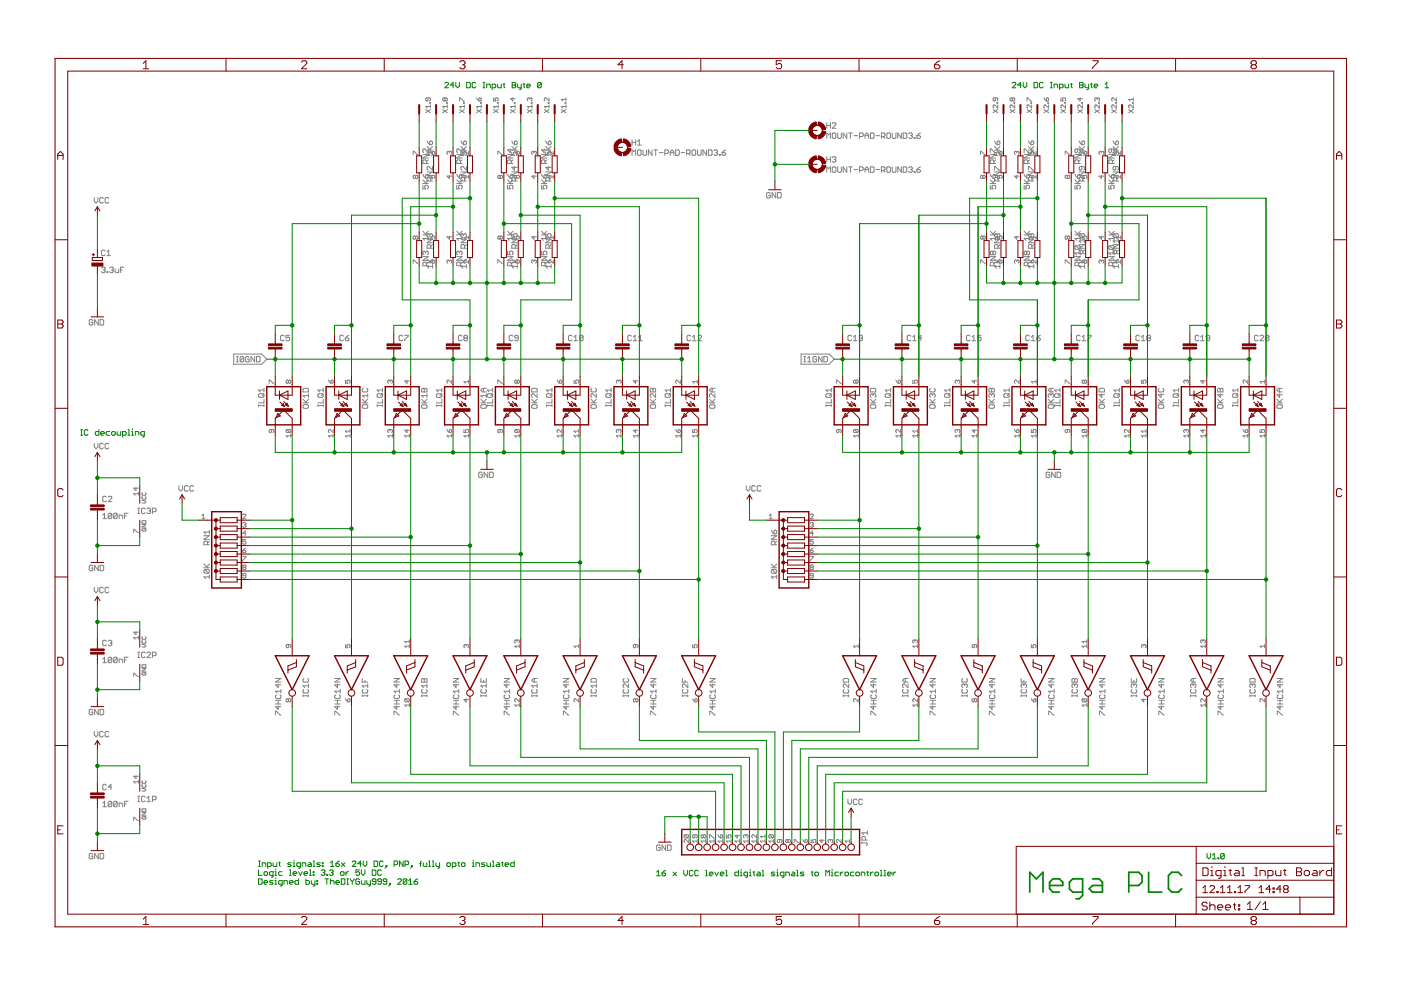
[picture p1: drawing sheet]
<svg xmlns="http://www.w3.org/2000/svg" width="420mm" height="297mm" viewBox="0 0 420 297" stroke-linecap="round" stroke-linejoin="round" font-family="sans-serif">
<g fill="none" stroke="#808080" stroke-width=".3">
<path d="M127.7 32.9l1.4 .9M128.4 29.3v.7l-.3 .3-.4-.3 .2-.7h.9l.3 .3-.3 .7M128.8 30.7h.3v.3h-.3zM129.1 31.9h-1.4l.4 .5M129.1 32.9l-1.4 .9M129.1 31.5v.9M132.8 32.9l1.4 .9M133.5 29.6l.2-.3 .5 .3-.3 .7-.4-.3M133.5 29.6l-.3-.3-.4 .3 .2 .7 .5-.3M133.5 29.6v.4M133.9 30.7h.3v.3h-.3zM134.2 31.9h-1.4l.4 .5"/>
<path d="M134.2 32.9l-1.4 .9M134.2 31.5v.9M137.8 30.3v-1l1.4 1M137.8 32.9l1.4 .9M139 30.7h.2v.3h-.2zM139.2 31.9h-1.4l.5 .5M139.2 32.9l-1.4 .9M139.2 31.5v.9M142.9 29.3l.7 1M142.9 32.9l1.4 .9M143.6 29.6l.5-.3 .2 .7-.7 .3zM144.1 30.7h.2v.3h-.2z"/>
<path d="M144.3 31.9h-1.4l.5 .5M144.3 32.9l-1.4 .9M144.3 31.5v.9M148 29.3v1h.7l-.2-.5 .2-.5 .7 .3-.2 .7M148 32.9l1.4 .9M149.2 30.7h.2v.3h-.2zM149.4 31.9h-1.4l.5 .5M149.4 32.9l-1.4 .9M149.4 31.5v.9M153.1 32.9l1.4 .9M153.8 29.3v1l-.7-.7h1.4M154.2 30.7h.3v.3h-.3z"/>
<path d="M154.5 31.9h-1.4l.4 .5M154.5 32.9l-1.4 .9M154.5 31.5v.9M158.2 32.9l1.4 .9M158.9 29.6l-.3-.3-.4 .3 .2 .7M158.9 29.6l.2-.3 .5 .3-.3 .7M158.9 29.6v.2M159.3 30.7h.3v.3h-.3zM159.6 31.9h-1.4l.4 .5M159.6 32.9l-1.4 .9M159.6 31.5v.9M163.2 32.9l1.4 .9"/>
<path d="M164.4 30.7h.2v.3h-.2zM164.6 29.3v1l-.9-1-.5 .3 .3 .7M164.6 31.9h-1.4l.5 .5M164.6 32.9l-1.4 .9M164.6 31.5v.9M168.3 32.9l1.4 .9M169.5 30.7h.2v.3h-.2zM169.7 29.3v1M169.7 31.5v.9M169.7 29.8h-1.4l.5 .5M169.7 32.9l-1.4 .9M169.7 31.9h-1.4l.5 .5"/>
<path d="M247.9 36.8v1.6M247.9 37.6h1.1M249 36.8v1.6M249.6 37.1l.3-.3h.5l.3 .3v.3l-1.1 1h1.1M249.9 39.9h.5l.3 .2v1.1l-.3 .3h-.5l-.3-.3v-1.1zM251.2 39.9v1.3l.3 .3h.5l.3-.3v-1.3M254 39.9v1.6l-1.1-1.6v1.6M254.5 39.9h1.1M255 39.9v1.6M261 39.9h.9l.2 .2v1.1l-.2 .3h-.9zM266.2 39.9h.6l.2 .2v1.1l-.2 .3h-.6l-.2-.3v-1.1zM267.6 39.9v1.3l.3 .3h.5l.3-.3v-1.3"/>
<path d="M270.3 39.9v1.6l-1.1-1.6v1.6M270.9 39.9h.8l.2 .2v1.1l-.2 .3h-.8zM276.1 39.9l-1.1 .8M297.8 32.9l1.4 .9M298.5 29.3v.7l-.2 .3-.5-.3 .3-.7h.9l.2 .3-.2 .7M299 30.7h.2v.3h-.2zM299.2 31.5v.9l-.9-.9-.5 .2 .3 .7M299.2 32.9l-1.4 .9M302.9 32.9l1.4 .9M303.6 29.6l-.2-.3-.5 .3 .2 .7 .5-.3M303.6 29.6l.2-.3 .5 .3-.2 .7-.5-.3M303.6 29.6v.4"/>
<path d="M304.1 30.7h.2v.3h-.2zM304.3 31.5v.9l-.9-.9-.5 .2 .2 .7M304.3 32.9l-1.4 .9M308 30.3v-1l1.4 1M308 32.9l1.4 .9M309.2 30.7h.2v.3h-.2zM309.4 31.5v.9l-.9-.9-.5 .2 .2 .7M309.4 32.9l-1.4 .9M313.1 29.3l.7 1M313.1 32.9l1.4 .9M313.8 29.6l.4-.3 .3 .7-.7 .3zM314.2 30.7h.3v.3h-.3z"/>
<path d="M314.5 31.5v.9l-1-.9-.4 .2 .2 .7M314.5 32.9l-1.4 .9M318.2 29.3v1h.7l-.3-.5 .3-.5 .7 .3-.3 .7M318.2 32.9l1.4 .9M319.3 30.7h.3v.3h-.3zM319.6 31.5v.9l-1-.9-.4 .2 .2 .7M319.6 32.9l-1.4 .9M323.2 32.9l1.4 .9M323.9 29.3v1l-.7-.7h1.4M324.4 30.7h.2v.3h-.2zM324.6 31.5v.9l-.9-.9-.5 .2 .3 .7M324.6 32.9l-1.4 .9"/>
<path d="M328.3 32.9l1.4 .9M329 29.6l.2-.3 .5 .3-.2 .7M329 29.6l-.2-.3-.5 .3 .2 .7M329 29.6v.2M329.5 30.7h.2v.3h-.2zM329.7 31.5v.9l-.9-.9-.5 .2 .2 .7M329.7 32.9l-1.4 .9M333.4 32.9l1.4 .9M334.6 30.7h.2v.3h-.2zM334.8 31.5v.9l-.9-.9-.5 .2 .2 .7M334.8 32.9l-1.4 .9M334.8 29.3v1l-.9-1-.5 .3 .2 .7"/>
<path d="M338.5 32.9l1.4 .9M339.6 30.7h.3v.3h-.3zM339.9 32.9l-1.4 .9M339.9 29.3v1M339.9 31.5v.9l-1-.9-.4 .2 .2 .7M339.9 29.8h-1.4l.4 .5M28.3 59.2v1.1l.5 .6 .6-.6v-1.1M31 59.5l-.3-.3h-.5l-.3 .3v1.1l.3 .3h.5l.3-.3M32.6 59.5l-.2-.3h-.6l-.3 .3v1.1l.3 .3h.6l.2-.3M123.9 46.3v-.9l1.4 .9M124.6 52.8l.2-.2 .5 .2-.2 .7-.5-.2M124.6 52.8l-.2-.2-.5 .2 .2 .7 .5-.2"/>
<path d="M124.6 52.8v.5M126.8 55.5v1.1h.8l-.2-.8 .2-.3h.6l.2 .3v.5l-.2 .3M126.8 55h1.6M126.8 53.9l1.1 1.1M126.8 52.3l.8 1.1M126.8 46.3h1.6l-1.6 1.1h1.6M127.6 53.4h.6M127.6 53.4v-.9l.6-.2 .2 .2v.6l-.3 .3v.9h1.6M127.9 49v-.8l-.3-.3h-.5l-.3 .3v.8h1.6M128.1 45.6v1h.8l-.3-.5 .3-.5h.5l.3 .2M128.1 45h1.6M128.1 43.9l1.1 1.1"/>
<path d="M128.1 42.3l.8 1.1M128.1 51.5h1.6l-1.6 1.1h1.6M128.4 53.2h.5l.3 .2v.9M128.4 44.6v1.1l-1-1.1-.6 .3v.6l.3 .2M128.4 53.9l-.8 .8M128.4 47.9l-.5 .6M129 45.4l.7 .9h.5l.2-.7-.2-.2-.5 .2v.8l-.3 .2M129 52.6v.9h.7l-.2-.7 .7-.2 .2 .2-.2 .7M129.2 42.3l.5 .2v.6l-.3 .3h-.5v-.9zM129.7 49.9v1.1l-1.1-1.1h-.2l-.3 .3v.5l.3 .3M129.7 43.9l-.8 .8M129.7 53.2l-.5 .5"/>
<path d="M134.8 45.6l.2-.2 .5 .2-.3 .7M134.8 45.6l-.3-.2-.5 .2 .3 .7M134.8 52.6v.9l-.8-.7h1.5M134.8 45.6v.2M137 55.5v1.1h.8l-.3-.5 .3-.6h.5l.3 .3v.5l-.3 .3M137 55h1.6M137 53.9l1 1.1M137 52.3l.8 1.1M137 46.3h1.6l-1.6 1.1h1.6M137.8 53.4h.5M137.8 53.4v-.9l.5-.2 .3 .2v.6l-.4 .3v.9h1.7M138 49v-.8l-.2-.3h-.6l-.2 .3v.8h1.6"/>
<path d="M138.2 45.6v1h.8l-.2-.8 .2-.2h.6l.3 .2v.6l-.3 .2M138.2 45h1.7M138.2 43.9l1.1 1.1M138.2 42.3l.8 1.1M138.2 51.5h1.7l-1.7 1.1h1.7M138.5 53.2h.5l.3 .2v.9M138.6 44.6v1.1l-1.1-1.1h-.3l-.2 .3v.6l.2 .2M138.6 53.9l-.8 .8M138.6 47.9l-.6 .6M139.3 42.3l.6 .2v.6l-.3 .3h-.6v-.9zM139.9 49.9v1.1l-1.1-1.1h-.3l-.3 .3v.5l.3 .3M139.9 43.9l-.9 .8"/>
<path d="M139.9 53.2l-.6 .5M140.5 53h-1.4l.5 .5M140.5 45.4v.9l-.9-.9-.5 .2 .3 .7M140.5 52.6v.9M149.3 46.3v-.9l1.4 .9M150 52.8l-.2-.2-.5 .2 .2 .7 .5-.2M150 52.8l.2-.2 .5 .2-.2 .7-.5-.2M150 52.8v.5M152.2 55.5v1.1h.8l-.3-.5 .3-.6h.6l.2 .3v.5l-.2 .3M152.2 55h1.6M152.2 53.9l1.1 1.1M152.2 52.3l.8 1.1"/>
<path d="M152.2 46.3h1.6l-1.6 1.1h1.6M153 53.4h.6M153 53.4v-.9l.6-.2 .2 .2v.6l-.3 .3v.9h1.6M153 44.6v1.1l-.8-.8h1.6M153.3 49v-.8l-.3-.3h-.5l-.3 .3v.8h1.6M153.5 45.6v1h.8l-.3-.8 .3-.2h.5l.3 .2v.6l-.3 .2M153.5 45h1.6M153.5 43.9l1.1 1.1M153.5 42.3l.8 1.1M153.5 51.5h1.6l-1.6 1.1h1.6M153.8 53.2h.5l.3 .2v.9M153.8 53.9l-.8 .8"/>
<path d="M153.8 47.9l-.5 .6M154.3 49.9v1.1l-.8-.8h1.6M154.4 52.6v.9h.7l-.3-.5 .3-.4 .7 .2-.3 .7M154.4 45.4l.7 .9M154.6 42.3l.5 .2v.6l-.3 .3h-.5v-.9zM155.1 45.6l.4-.2 .3 .7-.7 .2zM155.1 53.2l-.5 .5M155.1 43.9l-.8 .8M160.1 45.6l.3-.2 .4 .2-.2 .7M160.1 45.6l-.2-.2-.5 .2 .3 .7M160.1 52.6v.9l-.7-.7h1.4M160.1 45.6v.2"/>
<path d="M162.4 55.5v1.1h.8l-.3-.5 .3-.6h.5l.3 .3v.5l-.3 .3M162.4 55h1.6M162.4 53.9l1 1.1M162.4 52.3l.8 1.1M162.4 46.3h1.6l-1.6 1.1h1.6M163.2 53.4h.5M163.2 53.4v-.9l.5-.2 .3 .2v.6l-.4 .3v.9h1.7M163.2 44.6v1.1l-.8-.8h1.6M163.4 49v-.8l-.2-.3h-.6l-.2 .3v.8h1.6M163.6 45.6v1h.8l-.2-.8 .2-.2h.6l.3 .2v.6l-.3 .2M163.6 45h1.7M163.6 43.9l1.1 1.1"/>
<path d="M163.6 42.3l.8 1.1M163.6 51.5h1.7l-1.7 1.1h1.7M163.9 53.2h.5l.3 .2v.9M164 53.9l-.8 .8M164 47.9l-.6 .6M164.4 49.9v1.1l-.8-.8h1.7M164.7 42.3l.6 .2v.6l-.3 .3h-.6v-.9zM165.3 43.9l-.9 .8M165.3 53.2l-.6 .5M165.9 45.4v.9l-.9-.9-.5 .2 .3 .7M165.9 53h-1.4l.5 .5M165.9 52.6v.9"/>
<path d="M189.5 41.9v1.6M189.5 46.6v-1.7l.6 .6 .5-.6v1.7M189.5 42.7h1.1M190.6 41.9v1.6M191.2 42.4l.5-.5v1.6M191.2 43.5h1.1M191.5 44.9h.5l.3 .3v1.1l-.3 .3h-.5l-.3-.3v-1.1zM192.8 44.9v1.4l.3 .3h.5l.3-.3v-1.4M195.5 44.9v1.7l-1-1.7v1.7M196.1 44.9h1.1M196.6 44.9v1.7M197.7 45.7h1.1"/>
<path d="M199.4 46h.8l.2-.3v-.5l-.2-.3h-.8v1.7M201 45.7h1.1M201 46.6v-1.1l.5-.6 .6 .6v1.1M202.6 44.9h.9l.2 .3v1.1l-.2 .3h-.9zM204.3 45.7h1.1M205.9 46h.8l.3-.3v-.5l-.3-.3h-.8v1.7M206.5 46l.5 .6M207.8 44.9h.6l.2 .3v1.1l-.2 .3h-.6l-.3-.3v-1.1zM209.2 44.9v1.4l.2 .3h.6l.3-.3v-1.4M211.9 44.9v1.7l-1.1-1.7v1.7M212.4 44.9h.9l.3 .3v1.1l-.3 .3h-.9zM214.1 45.2l.3-.3h.5l.3 .3-.3 .5"/>
<path d="M214.6 45.7h.3M214.9 45.7l.3 .3-.3 .6h-.5l-.3-.3M215.7 46.3h.3v.3h-.3zM216.6 45.7h.8l.2 .6-.2 .3h-.6l-.2-.3zM217.6 44.9l-1 .8M231 58l-.3-.3h-.5l-.3 .3v1.1l.3 .2h.5l.3-.2v-.6h-.5M232.6 57.7v1.6l-1-1.6v1.6M233.2 57.7h.8l.3 .3v1.1l-.3 .2h-.8zM247.9 41.5v-1.6l.6 .5 .5-.5v1.6M247.9 47v1.6M247.9 51.6v-1.6l.6 .5 .5-.5v1.6M247.9 47.8h1.1"/>
<path d="M249 47v1.6M249.6 47.2l.3-.2h.5l.3 .2-.3 .6M249.9 50h.5l.3 .3v1.1l-.3 .2h-.5l-.3-.2v-1.1zM250.1 47.8h.3M250.4 47.8l.3 .2-.3 .6h-.5l-.3-.3M251.2 50v1.4l.3 .2h.5l.3-.2v-1.4M254 50v1.6l-1.1-1.6v1.6M254.5 50h1.1M255 50v1.6M256.1 40.7h1.1M256.1 50.8h1.1M257.8 40.9h.8l.3-.2v-.6l-.3-.2h-.8v1.6"/>
<path d="M257.8 51.1h.8l.3-.3v-.5l-.3-.3h-.8v1.6M259.4 40.7h1.1M259.4 41.5v-1.1l.5-.5 .6 .5v1.1M259.4 51.6v-1.1l.5-.5 .6 .5v1.1M259.4 50.8h1.1M261 50h.9l.2 .3v1.1l-.2 .2h-.9zM262.7 40.7h1.1M262.7 50.8h1.1M264.3 40.9h.8l.3-.2v-.6l-.3-.2h-.8v1.6M264.3 51.1h.8l.3-.3v-.5l-.3-.3h-.8v1.6M264.9 40.9l.5 .6M264.9 51.1l.5 .5"/>
<path d="M266.2 50h.6l.2 .3v1.1l-.2 .2h-.6l-.2-.2v-1.1zM267.6 50v1.4l.3 .2h.5l.3-.2v-1.4M270.3 50v1.6l-1.1-1.6v1.6M270.9 50h.8l.2 .3v1.1l-.2 .2h-.8zM272.5 40.1l.3-.2h.5l.3 .2-.3 .6M272.5 50.3l.3-.3h.5l.3 .3-.3 .5M273 40.7h.3M273 50.8h.3M273.3 40.7l.3 .2-.3 .6h-.5l-.3-.3M273.3 50.8l.3 .3-.3 .5h-.5l-.3-.2M274.2 41.2h.2v.3h-.2zM274.2 51.4h.2v.2h-.2z"/>
<path d="M275 40.7h.8l.3 .5-.3 .3h-.6l-.2-.3zM275 50.8h.8l.3 .6-.3 .2h-.6l-.2-.2zM276.1 50l-1.1 .8M294.1 46.3v-.9l1.4 .9M294.8 52.8l-.3-.2-.4 .2 .2 .7 .5-.2M294.8 52.8l.2-.2 .5 .2-.3 .7-.4-.2M294.8 52.8v.5M297 55.5v1.1h.8l-.3-.5 .3-.6h.5l.3 .3v.5l-.3 .3M297 55h1.6M297 45.7v-1.1h.2l1.1 1.1h.3M297 53.9l1 1.1M297 52.3l.8 1.1"/>
<path d="M297 46.3h1.6l-1.6 1.1h1.6M297.8 53.4h.5M297.8 53.4v-.9l.5-.2 .3 .2v.6l-.4 .3v.9h1.7M298 49v-.8l-.2-.3h-.6l-.2 .3v.8h1.6M298.2 45.6v1h.8l-.2-.8 .2-.2h.6l.3 .2v.6l-.3 .2M298.2 45h1.7M298.2 51v-1.1h.3l1.1 1.1h.3M298.2 43.9l1.1 1.1M298.2 42.3l.8 1.1M298.2 51.5h1.7l-1.7 1.1h1.7M298.5 53.2h.5l.3 .2v.9M298.6 53.9l-.8 .8"/>
<path d="M298.6 47.9l-.6 .6M299 42.5l.3-.2 .6 .2v.6l-.3 .3h-.6zM299.1 52.6v.9h.7l-.2-.7 .7-.2 .2 .2-.2 .7M299.1 45.4l.7 .9M299.8 45.6l.3-.2 .4 .2-.2 .7h-.5zM299.9 43.9l-.9 .8M299.9 53.2l-.6 .5M304.9 45.6l.3-.2 .4 .2-.2 .7M304.9 45.6l-.2-.2-.5 .2 .3 .7M304.9 52.6v.9l-.7-.7h1.4M304.9 45.6v.2M307.1 55.5v1.1h.8l-.2-.5 .2-.6h.6l.3 .3v.5l-.3 .3"/>
<path d="M307.1 55h1.7M307.1 45.7v-1.1h.3l1.1 1.1h.3M307.1 53.9l1.1 1.1M307.1 52.3l.8 1.1M307.1 46.3h1.7l-1.7 1.1h1.7M307.9 53.4h.6M307.9 53.4v-.9l.6-.2 .3 .2v.6l-.4 .3v.9h1.6M308.2 49v-.8l-.3-.3h-.5l-.3 .3v.8h1.7M308.4 45.6v1h.8l-.3-.8 .3-.2h.6l.2 .2v.6l-.2 .2M308.4 45h1.6M308.4 51v-1.1h.3l1.1 1.1h.2M308.4 43.9l1.1 1.1"/>
<path d="M308.4 42.3l.8 1.1M308.4 51.5h1.6l-1.6 1.1h1.6M308.7 53.2h.5l.3 .2v.9M308.8 53.9l-.9 .8M308.8 47.9l-.6 .6M309.5 42.3l.5 .2v.6l-.2 .3h-.6v-.9zM310 43.9l-.8 .8M310 53.2l-.5 .5M310.7 53h-1.4l.5 .5M310.7 45.4v.9l-.9-.9-.5 .2 .2 .7M310.7 52.6v.9M319.4 46.3v-.9l1.4 .9"/>
<path d="M320.1 52.8l-.2-.2-.5 .2 .3 .7 .4-.2M320.1 52.8l.3-.2 .4 .2-.2 .7-.5-.2M320.1 52.8v.5M322.4 55.5v1.1h.8l-.3-.5 .3-.6h.5l.3 .3v.5l-.3 .3M322.4 55h1.6M322.4 53.9l1 1.1M322.4 52.3l.8 1.1M322.4 46.3h1.6l-1.6 1.1h1.6M323.2 53.4h.5M323.2 53.4v-.9l.5-.2 .3 .2v.6l-.4 .3v.9h1.7M323.2 44.6v.9l-.3 .2-.5-.2v-.6l.2-.3h1.1l.3 .3v.6l-.3 .2M323.4 49v-.8l-.2-.3h-.6l-.2 .3v.8h1.6"/>
<path d="M323.6 45.6v1h.8l-.2-.5 .2-.5h.6l.3 .2M323.6 45h1.7M323.6 43.9l1.1 1.1M323.6 42.3l.8 1.1M323.6 51.5h1.7l-1.7 1.1h1.7M323.9 53.2h.5l.3 .2v.9M324 53.9l-.8 .8M324 47.9l-.6 .6M324.4 49.9v.8l-.2 .3-.6-.3v-.5l.3-.3h1.1l.3 .3v.5l-.3 .3M324.5 45.4l.7 .9h.5l.2-.7-.2-.2-.5 .2 .1 .8-.3 .2M324.5 52.6v.9h.7l-.2-.7 .7-.2 .2 .2-.2 .7M324.7 42.3l.6 .2v.6l-.3 .3h-.6v-.9z"/>
<path d="M325.3 53.2l-.6 .5M325.3 43.9l-.9 .8M330.3 45.6l.2-.2 .5 .2-.2 .7M330.3 45.6l-.2-.2-.5 .2 .2 .7M330.3 45.6v.2M330.3 52.6v.9l-.7-.7h1.4M332.5 55.5v1.1h.8l-.2-.5 .2-.6h.6l.3 .3v.5l-.3 .3M332.5 55h1.7M332.5 53.9l1.1 1.1M332.5 52.3l.8 1.1M332.5 46.3h1.7l-1.7 1.1h1.7M333.3 53.4v-.9l.6-.2 .3 .2v.6l-.4 .3v.9h1.6"/>
<path d="M333.3 44.6v.9l-.2 .2-.6-.2v-.6l.3-.3h1.1l.3 .3v.6l-.3 .2M333.3 53.4h.6M333.6 49v-.8l-.3-.3h-.5l-.3 .3v.8h1.7M333.8 45.6v1h.8l-.3-.8 .3-.2h.6l.2 .2v.6l-.2 .2M333.8 45h1.6M333.8 43.9l1.1 1.1M333.8 42.3l.8 1.1M333.8 51.5h1.6l-1.6 1.1h1.6M334.1 53.2h.5l.3 .2v.9M334.2 53.9l-.9 .8M334.2 47.9l-.6 .6M334.6 49.9v.8l-.3 .3-.5-.3v-.5l.3-.3h1.1l.2 .3v.5l-.2 .3"/>
<path d="M334.9 42.3l.5 .2v.6l-.2 .3h-.6v-.9zM335.4 43.9l-.8 .8M335.4 53.2l-.5 .5M336.1 53h-1.4l.5 .5M336.1 45.4v.9l-.9-.9-.5 .2 .2 .7M336.1 52.6v.9M31.5 75.3l-.3-.3h-.5l-.3 .3v1l.3 .3h.5l.3-.3M32.1 76.6h1M32.1 75.5l.5-.5v1.6M123.9 78.9v-.9l1.4 .9M124.6 71l-.2-.2-.5 .2 .2 .7 .5-.2M124.6 71l.2-.2 .5 .2-.2 .7-.5-.2"/>
<path d="M124.6 71v.5M126.8 70.4h1.6M126.8 69.3l1.1 1.1M126.8 76.9h1.6l-1.6 1.1h1.6M127.6 75.6l-.2-.3-.6 .3v.5l.3 .3M127.6 75.6l.3-.3 .5 .3v.5l-.2 .3M127.6 75.6v.2M127.9 79.7v-.9l-.3-.2h-.5l-.3 .2v.9h1.6M128.1 78.7h1.6M128.1 77.7l1.1 1M128.1 71.7h1.6M128.4 71.5h-1.6l.6 .5"/>
<path d="M128.4 71v1M128.4 69.3l-.8 .8M128.4 78.6l-.5 .5M128.9 70.3l.3-.3 .5 .3v.6l-.3 .2M128.9 70.3l-.3-.3-.5 .3v.6l.3 .2M128.9 70.3v.3M129 70.8v.9M129 78l.7 .9M129.2 74.4v-.8l-.3-.3h-.5l-.3 .3v.8h1.6M129.7 71.7l-.2-.5 .2-.4 .7 .2-.2 .7M129.7 79.8h-1.6l.5 .6M129.7 79.3v1.1"/>
<path d="M129.7 77.7l-.8 .8M129.7 71.7l-1.6 1.1h1.6M129.7 73.3l-.5 .6M129.9 78l.5 .2-.2 .7h-.5v-.7zM134.8 78.2l-.3-.2-.5 .2 .3 .7M134.8 78.2l.2-.2 .5 .2-.3 .7M134.8 70.8v.9l-.8-.7h1.5M134.8 78.2v.2M137 70.4h1.6M137 69.3l1 1.1M137 76.9h1.6l-1.6 1.1h1.6M137.8 75.6l-.3-.3-.5 .3v.5l.2 .3"/>
<path d="M137.8 75.6l.2-.3 .6 .3v.5l-.3 .3M137.8 75.6v.2M138 79.7v-.9l-.2-.2h-.6l-.2 .2v.9h1.6M138.2 78.7h1.7M138.2 77.7l1.1 1M138.2 71.7h1.7l-1.7 1.1h1.7M138.6 71.5h-1.6l.5 .5M138.6 71v1M138.6 69.3l-.8 .8M138.6 78.6l-.6 .5M139 70.3l-.2-.3-.6 .3v.6l.3 .2M139 70.3l.3-.3 .6 .3v.6l-.3 .2"/>
<path d="M139 70.3v.3M139.3 74.4v-.8l-.3-.3h-.5l-.3 .3v.8h1.7M139.9 79.8h-1.7l.6 .6M139.9 79.3v1.1M139.9 77.7l-.9 .8M139.9 73.3l-.6 .6M140.5 71.2h-1.4l.5 .5M140.5 78v.9l-.9-.9-.5 .2 .3 .7M140.5 70.8v.9M149.3 78.9v-.9l1.4 .9M150 71l-.2-.2-.5 .2 .2 .7 .5-.2M150 71l.2-.2 .5 .2-.2 .7-.5-.2"/>
<path d="M150 71v.5M152.2 70.4h1.6M152.2 75.3v1.1h.8l-.3-.8 .3-.3h.6l.2 .3v.5l-.2 .3M152.2 69.3l1.1 1.1M152.2 76.9h1.6l-1.6 1.1h1.6M153.3 79.7v-.9l-.3-.2h-.5l-.3 .2v.9h1.6M153.5 78.7h1.6M153.5 70v1.1h.8l-.3-.8 .3-.3h.5l.3 .3v.6l-.3 .2M153.5 77.7l1.1 1M153.5 71.7h1.6l-1.6 1.1h1.6M153.8 71.5h-1.6l.5 .5M153.8 71v1"/>
<path d="M153.8 69.3l-.8 .8M153.8 78.6l-.5 .5M154.4 70.8v.9M154.4 78l.7 .9M154.6 74.4v-.8l-.3-.3h-.5l-.3 .3v.8h1.6M155.1 71.7l-.3-.5 .3-.4 .7 .2-.3 .7M155.1 79.8h-1.6l.5 .6M155.1 79.3v1.1M155.1 77.7l-.8 .8M155.1 73.3l-.5 .6M155.3 78l.5 .2-.3 .7h-.4v-.7zM160.1 78.2l-.2-.2-.5 .2 .3 .7"/>
<path d="M160.1 78.2l.3-.2 .4 .2-.2 .7M160.1 70.8v.9l-.7-.7h1.4M160.1 78.2v.2M162.4 70.4h1.6M162.4 75.3v1.1h.8l-.3-.8 .3-.3h.5l.3 .3v.5l-.3 .3M162.4 69.3l1 1.1M162.4 76.9h1.6l-1.6 1.1h1.6M163.4 79.7v-.9l-.2-.2h-.6l-.2 .2v.9h1.6M163.6 78.7h1.7M163.6 70v1.1h.8l-.2-.8 .2-.3h.6l.3 .3v.6l-.3 .2M163.6 77.7l1.1 1M163.6 71.7h1.7l-1.7 1.1h1.7"/>
<path d="M164 71.5h-1.6l.5 .5M164 71v1M164 69.3l-.8 .8M164 78.6l-.6 .5M164.7 74.4v-.8l-.3-.3h-.5l-.3 .3v.8h1.7M165.3 79.8h-1.7l.6 .6M165.3 79.3v1.1M165.3 77.7l-.9 .8M165.3 73.3l-.6 .6M165.9 71.2h-1.4l.5 .5M165.9 78v.9l-.9-.9-.5 .2 .3 .7M165.9 70.8v.9"/>
<path d="M294.1 78.9v-.9l1.4 .9M294.8 71l-.3-.2-.4 .2 .2 .7 .5-.2M294.8 71l.2-.2 .5 .2-.3 .7-.4-.2M294.8 71v.5M297 70.4h1.6M297 69.3l1 1.1M297 76.9h1.6l-1.6 1.1h1.6M297.8 75.6l-.3-.3-.5 .3v.5l.2 .3 .6-.3M297.8 75.6l.2-.3 .6 .3v.5l-.3 .3-.5-.3M297.8 75.6v.5M298 79.7v-.9l-.2-.2h-.6l-.2 .2v.9h1.6M298.2 78.7h1.7"/>
<path d="M298.2 77.7l1.1 1M298.2 71.7h1.7l-1.7 1.1h1.7M298.6 71.5h-1.6l.5 .5M298.6 71v1M298.6 69.3l-.8 .8M298.6 78.6l-.6 .5M299 70.3l-.2-.3-.6 .3v.6l.3 .2 .5-.2M299 70.3l.3-.3 .6 .3v.6l-.3 .2-.6-.2M299 70.3v.6M299.1 70.8v.9M299.1 78l.7 .9M299.3 74.4v-.8l-.3-.3h-.5l-.3 .3v.8h1.7"/>
<path d="M299.8 78.2l.3-.2 .4 .2-.2 .7h-.5zM299.8 71.7l-.2-.5 .2-.4 .7 .2-.2 .7M299.9 79.8h-1.7l.6 .6M299.9 79.3v1.1M299.9 77.7l-.9 .8M299.9 73.3l-.6 .6M304.9 78.2l-.2-.2-.5 .2 .3 .7M304.9 78.2l.3-.2 .4 .2-.2 .7M304.9 70.8v.9l-.7-.7h1.4M304.9 78.2v.2M307.1 70.4h1.7M307.1 69.3l1.1 1.1"/>
<path d="M307.1 76.9h1.7l-1.7 1.1h1.7M307.9 75.6l-.2-.3-.6 .3v.5l.3 .3 .5-.3M307.9 75.6l.3-.3 .6 .3v.5l-.3 .3-.6-.3M307.9 75.6v.5M308.2 79.7v-.9l-.3-.2h-.5l-.3 .2v.9h1.7M308.4 78.7h1.6M308.4 77.7l1.1 1M308.4 71.7h1.6l-1.6 1.1h1.6M308.8 71.5h-1.7l.6 .5M308.8 71v1M308.8 69.3l-.9 .8M308.8 78.6l-.6 .5"/>
<path d="M309.2 70.3l-.3-.3-.5 .3v.6l.3 .2 .5-.2M309.2 70.3l.3-.3 .5 .3v.6l-.2 .2-.6-.2M309.2 70.3v.6M309.5 74.4v-.8l-.3-.3h-.5l-.3 .3v.8h1.6M310 79.8h-1.6l.5 .6M310 79.3v1.1M310 77.7l-.8 .8M310 73.3l-.5 .6M310.7 71.2h-1.4l.5 .5M310.7 78v.9l-1.2-.9-.2 .2 .2 .7M310.7 70.8v.9M319.4 78.9v-.9l1.4 .9"/>
<path d="M320.1 71l-.2-.2-.5 .2 .3 .7 .4-.2M320.1 71l.3-.2 .4 .2-.2 .7-.5-.2M320.1 71v.5M322.4 70.4h1.6M322.4 69.3l1 1.1M322.4 76.9h1.6l-1.6 1.1h1.6M322.6 73.7l-.2 .2v.6l.2 .2h1.1M322.6 73.7h1.1l.3 .2v.6l-.3 .2M322.6 73.7l1.1 1M323.4 79.7v-.9l-.2-.2h-.6l-.2 .2v.9h1.6M323.6 78.7h1.7M323.6 77.7l1.1 1"/>
<path d="M323.6 73.3h1.7l-1.7 1.1h1.7M323.9 70l-.3 .3v.6l.3 .2h1.1M323.9 70h1.1l.3 .3v.6l-.3 .2M323.9 70l1.1 1.1M324 71v1M324 75.3v1.1M324 71.5h-1.6l.5 .5M324 69.3l-.8 .8M324 75.8h-1.6l.5 .6M324 78.6l-.6 .5M324.5 70.8v.9h.7M324.5 78l.7 .9"/>
<path d="M324.7 76v-.8l-.3-.2h-.5l-.3 .2v.8h1.7M325.2 78.2l.3-.2 .4 .2-.2 .7h-.5zM325.2 71.7l-.2-.5 .2-.4 .7 .2-.2 .7M325.3 71.7v1.1M325.3 79.3v1.1M325.3 79.8h-1.7l.6 .6M325.3 77.7l-.9 .8M325.3 72.2h-1.7l.6 .6M325.3 75l-.6 .5M330.3 78.2l-.2-.2-.5 .2 .2 .7M330.3 70.8v.9l-.7-.7h1.4M330.3 78.2v.2"/>
<path d="M330.3 78.2l.2-.2 .5 .2-.2 .7M332.5 70.4h1.7M332.5 69.3l1.1 1.1M332.5 76.9h1.7l-1.7 1.1h1.7M332.8 73.7l-.3 .2v.6l.3 .2h1.1M332.8 73.7h1.1l.3 .2v.6l-.3 .2M332.8 73.7l1.1 1M333.6 79.7v-.9l-.3-.2h-.5l-.3 .2v.9h1.7M333.8 78.7h1.6M333.8 77.7l1.1 1M333.8 73.3h1.6l-1.6 1.1h1.6M334.1 70l-.3 .3v.6l.3 .2h1.1"/>
<path d="M334.1 70h1.1l.2 .3v.6l-.2 .2M334.1 70l1.1 1.1M334.2 71v1M334.2 75.3v1.1M334.2 71.5h-1.7l.6 .5M334.2 69.3l-.9 .8M334.2 78.6l-.6 .5M334.2 75.8h-1.7l.6 .6M334.9 76v-.8l-.3-.2h-.5l-.3 .2v.8h1.6M335.4 71.7v1.1M335.4 79.3v1.1M335.4 79.8h-1.6l.5 .6"/>
<path d="M335.4 77.7l-.8 .8M335.4 75l-.5 .5M335.4 72.2h-1.6l.5 .6M336.1 70.8v.9M336.1 78v.9l-1.2-.9-.2 .2 .2 .7M336.1 71.2h-1.4l.5 .5M27.8 96.1l-.2-.3h-.6l-.2 .3v1.1l.2 .2h.6l.2-.2v-.6h-.5M29.5 95.8v1.6l-1.1-1.6v1.6M30 95.8h.8l.3 .3v1.1l-.3 .2h-.8zM30.4 80.3l.3-.2h.5l.3 .2-.3 .6M31 80.9h.2M31.2 80.9l.3 .3-.3 .5h-.5l-.3-.3"/>
<path d="M32.1 81.4h.2v.3h-.2zM32.9 80.3l.2-.2h.6l.3 .2-.3 .6M33.4 80.9h.3M33.7 80.9l.3 .3-.3 .5h-.6l-.2-.3M34.5 80.6v.8l.3 .3h.8v-1.1M36.2 80.9h.5M37.2 80.1h-1v1.6M70.1 106.1h8.4l1.5 1.6-1.5 1.5h-8.4zM70.9 108.5h.6M70.9 106.8h.6M71.2 106.8v1.7M73.1 107.1v1.1l-.3 .3h-.5l-.3-.3"/>
<path d="M73.1 107.1l-.3-.3h-.5l-.3 .3v1.1M73.1 107.1l-1.1 1.1M74.7 107.1l-.2-.3h-.6l-.3 .3v1.1l.3 .3h.6l.2-.3v-.5h-.5M76.4 106.8v1.7l-1.1-1.7v1.7M76.9 106.8h.8l.3 .3v1.1l-.3 .3h-.8zM77.5 118.3l.3-.3h1.1l.3 .3v.6l-.3 .2h-1.1l-.3-.2zM79.2 119.7v1.1h-1.7M79.2 116.9h-1.7l.6 .6M79.2 116.4v1.1M79.2 118l-.6 .6M80.7 114.9v-1l1.4 1M85.2 100.8l-.2-.3h-.6l-.3 .3v1.1l.3 .2h.6l.2-.2"/>
<path d="M86.5 114.2l-.2-.3-.5 .3 .2 .7 .5-.3M86.5 114.2l.2-.3 .5 .3-.2 .7-.5-.3M86.5 114.2v.4M86.9 100.5h-1.1v.8l.5-.3 .6 .3v.6l-.3 .2h-.6l-.2-.2M90.9 119.7l1 1.1M91.1 116.4h1.1l.3 .3v.8h-1.6v-.8zM92.5 118.6h-1.6l.5 .5M92.5 118v1.1M92.5 119.7l-.8 .8M95.3 118.3l.3-.3h1.1l.2 .3v.6l-.2 .2h-1.1l-.3-.2zM96.9 119.7v1.1h-1.6M96.9 116.9h-1.6l.6 .6"/>
<path d="M96.9 116.4v1.1M96.9 118l-.5 .6M98.5 113.9l.7 1M99.2 114.2l.2-.3 .5 .3-.2 .7h-.5zM103 100.8l-.3-.3h-.5l-.3 .3v1.1l.3 .2h.5l.3-.2M103.5 101.3h.9l.2 .6-.2 .2h-.6l-.3-.2zM103.6 113.9v1h.7l-.2-.5 .2-.5 .7 .3-.2 .7M104.6 100.5l-1.1 .8M108.6 119.7l1.1 1.1M108.9 116.4l-.3 .3v.5l.3 .3h1.1l.3-.3v-.5l-.3-.3M110.3 118.6h-1.7l.6 .5M110.3 118v1.1"/>
<path d="M110.3 119.7l-.8 .8M113.1 118.3l.3-.3h1l.3 .3v.6l-.3 .2h-1l-.3-.2zM114.7 119.7v1.1h-1.6M114.7 116.9h-1.6l.5 .6M114.7 118l-.5 .6M114.7 116.4v1.1M117 114.2l-.2-.3-.5 .3 .2 .7M117 114.2l.2-.3 .5 .3-.2 .7M117 114.2v.2M120.8 100.8l-.3-.3h-.5l-.3 .3v1.1l.3 .2h.5l.3-.2M121.3 100.5h1.1v.3l-1.1 1.1v.2M122.1 113.9v1l-.7-.7h1.4"/>
<path d="M126.4 116.7l.3-.3 .5 .3 .6-.3 .3 .3v.8h-1.7zM126.4 119.7l1.1 1.1M127.2 116.7v.8M128.1 118v1.1M128.1 118.6h-1.7l.6 .5M128.1 119.7l-.9 .8M130.9 118.3l.2-.3h1.1l.3 .3v.6l-.3 .2h-1.1l-.2-.2zM132.5 119.7v1.1h-1.6M132.5 116.9h-1.6l.5 .6M132.5 116.4v1.1M132.5 118l-.5 .6M135.5 113.9v1l-1-1-.5 .3 .3 .7"/>
<path d="M138.6 100.8l-.3-.3h-.5l-.3 .3v1.1l.3 .2h.5l.3-.2M139.4 101.3l-.3-.3 .3-.5h.5l.3 .3-.3 .5M139.4 101.3l-.3 .3 .3 .5h.5l.3-.2-.3-.6M139.4 101.3h.5M140.5 114.4h-1.4l.5 .5M140.5 113.9v1M144.2 119.7l1.1 1.1M145 116.4v1.1M145.8 116.4h-1.1l-.5 .5 .5 .6h1.1M145.8 118v1.1M145.8 119.7l-.8 .8M145.8 118.6h-1.6l.5 .5"/>
<path d="M146.1 118.3l.3-.3h1.1l.2 .3v.6l-.2 .2h-1.1l-.3-.2zM147.7 119.7v1.1h-1.6M147.7 116.9h-1.6l.5 .6M147.7 116.4v1.1M147.7 118l-.5 .6M149.3 114.9v-1l1.4 1M153.8 100.8l-.3-.3h-.5l-.3 .3v1.1l.3 .2h.5l.3-.2M155.1 114.2l-.3-.3-.4 .3 .2 .7 .5-.3M155.1 114.2l.2-.3 .5 .3-.3 .7-.4-.3M155.1 114.2v.4M155.4 101.3h-.8l-.3-.3 .3-.5h.6l.2 .3v1.1l-.2 .2h-.6l-.3-.2M159.4 116.7l.3-.3h1.1l.3 .3v.8h-1.7z"/>
<path d="M159.4 119.7l1.1 1.1M161.1 118v1.1l-1.1-1.1h-.3l-.3 .3v.6l.3 .2M161.1 119.7l-.8 .8M163.9 118.3l.3-.3h1l.3 .3v.6l-.3 .2h-1l-.3-.2zM165.5 119.7v1.1h-1.6M165.5 116.9h-1.6l.5 .6M165.5 116.4v1.1M165.5 118l-.5 .6M167.1 113.9l.7 1M167.8 114.2l.4-.3 .3 .7-.7 .3zM171.6 100.8l-.3-.3h-.5l-.3 .3v1.1l.3 .2h.5l.3-.2M172.1 102.1h1.1"/>
<path d="M172.1 101l.6-.5v1.6M172.1 113.9v1h.7l-.2-.5 .2-.5 .7 .3-.2 .7M174.9 100.8l-.3-.3h-.6l-.2 .3v1.1M174.9 100.8v1.1l-.3 .2h-.6l-.2-.2M174.9 100.8l-1.1 1.1M177.2 119.7l1.1 1.1M177.5 116.4l-.3 .3v.5l.3 .3h1.1l.2-.3v-.5l-.2-.3M178.8 118v1.1l-1-1.1h-.3l-.3 .3v.6l.3 .2M178.8 119.7l-.8 .8M181.9 118h1.1l.3 .3v.6l-.3 .2h-1.1l-.2-.2v-.6zM183.3 119.7v1.1h-1.6M183.3 116.9h-1.6l.5 .6"/>
<path d="M183.3 116.4v1.1M183.3 118l-.5 .6M185.5 114.2l-.2-.3-.5 .3 .3 .7M185.5 114.2l.3-.3 .4 .3-.2 .7M185.5 114.2v.2M189.4 100.8l-.3-.3h-.6l-.2 .3v1.1l.2 .2h.6l.3-.2M189.9 102.1h1.1M189.9 101l.6-.5v1.6M190.6 113.9v1l-.7-.7h1.4M191.5 102.1h1.1M191.5 101l.6-.5v1.6M195 119.7l1.1 1.1"/>
<path d="M195.3 116.4l.5 .3 .6-.3 .2 .3v.8h-1.6v-.8zM195.8 116.7v.8M196.6 118v1.1l-1.1-1.1h-.2l-.3 .3v.6l.3 .2M196.6 119.7l-.8 .8M199.7 118h1.1l.3 .3v.6l-.3 .2h-1.1l-.2-.2v-.6zM201.1 119.7v1.1h-1.6M201.1 116.9h-1.6l.5 .6M201.1 116.4v1.1M201.1 118l-.6 .6M204 113.9v1l-.9-1-.5 .3 .3 .7M207.1 100.8l-.2-.3h-.6l-.2 .3v1.1l.2 .2h.6l.2-.2M207.7 101l.5-.5v1.6"/>
<path d="M207.7 102.1h1.1M209.1 114.4h-1.4l.5 .5M209.1 113.9v1M209.3 100.8l.3-.3h.5l.3 .3v.2l-1.1 1.1h1.1M212.8 119.7l1.1 1.1M213.6 116.4v1.1M214.4 118v1.1l-1.1-1.1h-.3l-.2 .3v.6l.2 .2M214.4 116.4h-1.1l-.5 .5 .5 .6h1.1M214.4 119.7l-.8 .8M240.2 106.1h8.4l1.6 1.6-1.6 1.5h-8.4zM241.1 108.5h.5M241.1 106.8h.5"/>
<path d="M241.3 106.8v1.7M242.2 108.5h1M242.2 107.4l.5-.6v1.7M244.9 107.1l-.3-.3h-.5l-.3 .3v1.1l.3 .3h.5l.3-.3v-.5h-.6M246.5 106.8v1.7l-1.1-1.7v1.7M247.1 106.8h.8l.3 .3v1.1l-.3 .3h-.8zM247.7 118.3l.3-.3h1l.3 .3v.6l-.3 .2h-1l-.3-.2zM249.3 119.7v1.1h-1.6M249.3 116.9h-1.6l.5 .6M249.3 116.4v1.1M249.3 118l-.5 .6M250.9 114.9v-1l1.4 1"/>
<path d="M255.4 100.8l-.3-.3h-.5l-.3 .3v1.1l.3 .2h.5l.3-.2M255.9 102.1h1.1M255.9 101l.6-.5v1.6M256.7 114.2l-.3-.3-.4 .3 .2 .7 .5-.3M256.7 114.2l.2-.3 .5 .3-.3 .7-.4-.3M256.7 114.2v.4M257.6 100.8l.3-.3h.5l.3 .3-.3 .5M258.1 101.3h.3M258.4 101.3l.3 .3-.3 .5h-.5l-.3-.2M261 119.7l1.1 1.1M261.3 116.4h1.1l.3 .3v.8h-1.7v-.8zM261.9 118.3l-.3-.3-.6 .3v.6l.3 .2"/>
<path d="M261.9 118.3l.2-.3 .6 .3v.6l-.3 .2M261.9 118.3v.3M262.7 119.7l-.8 .8M265.5 118.3l.2-.3h1.1l.3 .3v.6l-.3 .2h-1.1l-.2-.2zM267.1 119.7v1.1h-1.6M267.1 116.9h-1.6l.5 .6M267.1 116.4v1.1M267.1 118l-.5 .6M268.7 113.9l.7 1M269.4 114.2l.2-.3 .5 .3-.3 .7h-.4zM273.2 100.8l-.3-.3h-.5l-.3 .3v1.1l.3 .2h.5l.3-.2M273.7 102.1h1.1"/>
<path d="M273.7 101l.6-.5v1.6M273.7 113.9v1h.7l-.2-.5 .2-.5 .7 .3-.2 .7M276.4 101.3h-1l.8-.8v1.6M278.8 119.7l1.1 1.1M279.1 116.4l-.3 .3v.5l.3 .3h1.1l.2-.3v-.5l-.2-.3M279.6 118.3l-.2-.3-.6 .3v.6l.3 .2M279.6 118.3l.3-.3 .5 .3v.6l-.2 .2M279.6 118.3v.3M280.4 119.7l-.8 .8M283.3 118.3l.2-.3h1.1l.3 .3v.6l-.3 .2h-1.1l-.2-.2zM284.9 119.7v1.1h-1.6M284.9 116.9h-1.6l.5 .6"/>
<path d="M284.9 116.4v1.1M284.9 118l-.6 .6M287.1 114.2l-.2-.3-.5 .3 .3 .7M287.1 114.2l.3-.3 .4 .3-.2 .7M287.1 114.2v.2M290.9 100.8l-.2-.3h-.6l-.2 .3v1.1l.2 .2h.6l.2-.2M291.5 102.1h1.1M291.5 101l.5-.5v1.6M292.2 113.9v1l-.7-.7h1.4M294.2 100.5h-1.1v.8l.6-.3 .5 .3v.6l-.3 .2h-.5l-.3-.2M296.6 116.7l.3-.3 .5 .3 .5-.3 .3 .3v.8h-1.6zM296.6 119.7l1.1 1.1"/>
<path d="M297.4 118.3l-.3-.3-.5 .3v.6l.3 .2M297.4 118.3l.3-.3 .5 .3v.6l-.3 .2M297.4 116.7v.8M297.4 118.3v.3M298.2 119.7l-.8 .8M301 118.3l.3-.3h1.1l.3 .3v.6l-.3 .2h-1.1l-.3-.2zM302.7 119.7v1.1h-1.7M302.7 116.9h-1.7l.6 .6M302.7 116.4v1.1M302.7 118l-.6 .6M305.6 113.9v1l-1.1-1-.3 .3 .3 .7M308.7 100.8l-.3-.3h-.5l-.3 .3v1.1l.3 .2h.5l.3-.2"/>
<path d="M309.3 101l.5-.5v1.6M309.3 102.1h1.1M310.7 114.4h-1.4l.5 .5M310.7 113.9v1M310.9 101.3h.8l.3 .6-.3 .2h-.5l-.3-.2zM312 100.5l-1.1 .8M314.4 119.7l1 1.1M315.2 118.3l-.3-.3-.5 .3v.6l.2 .2M315.2 118.3l.2-.3 .6 .3v.6l-.3 .2M315.2 116.4v1.1M315.2 118.3v.3M316 116.4h-1.1l-.5 .5 .5 .6h1.1"/>
<path d="M316 119.7l-.8 .8M316.3 118.3l.2-.3h1.1l.3 .3v.6l-.3 .2h-1.1l-.2-.2zM317.9 119.7v1.1h-1.6M317.9 116.9h-1.6l.5 .6M317.9 116.4v1.1M317.9 118l-.5 .6M319.4 114.9v-1l1.4 1M324 100.8l-.3-.3h-.5l-.3 .3v1.1l.3 .2h.5l.3-.2M324.5 102.1h1.1M324.5 101l.6-.5v1.6M325.2 114.2v.4M325.2 114.2l-.2-.3-.5 .3 .3 .7 .4-.3"/>
<path d="M325.2 114.2l.3-.3 .4 .3-.2 .7-.5-.3M326.2 100.5h1v.3l-1 1.1v.2M329.6 116.7l.3-.3h1.1l.2 .3v.8h-1.6zM329.6 119.7l1.1 1.1M330.4 118v1.1l-.8-.8h1.6M331.2 119.7l-.8 .8M334.1 118.3l.2-.3h1.1l.3 .3v.6l-.3 .2h-1.1l-.2-.2zM335.7 119.7v1.1h-1.6M335.7 116.9h-1.6l.5 .6M335.7 116.4v1.1M335.7 118l-.6 .6M337.2 113.9l.7 1"/>
<path d="M337.9 114.2l.3-.3 .4 .3-.2 .7h-.5zM341.7 100.8l-.2-.3h-.6l-.2 .3v1.1l.2 .2h.6l.2-.2M342.3 102.1h1.1M342.3 101l.5-.5v1.6M342.3 113.9v1h.7l-.2-.5 .2-.5 .7 .3-.2 .7M344.2 101.3l-.3 .3 .3 .5h.5l.3-.2-.3-.6M344.2 101.3l-.3-.3 .3-.5h.5l.3 .3-.3 .5M344.2 101.3h.5M347.4 119.7l1.1 1.1M347.6 116.4l-.2 .3v.5l.2 .3h1.1l.3-.3v-.5l-.3-.3M348.2 118v1.1l-.8-.8h1.6M349 119.7l-.8 .8"/>
<path d="M352.1 118h1.1l.3 .3v.6l-.3 .2h-1.1l-.3-.2v-.6zM353.5 119.7v1.1h-1.7M353.5 116.9h-1.7l.6 .6M353.5 116.4v1.1M353.5 118l-.6 .6M355.7 114.2l-.2-.3-.5 .3 .2 .7M355.7 114.2l.2-.3 .5 .3-.2 .7M355.7 114.2v.2M359.5 100.8l-.3-.3h-.5l-.3 .3v1.1l.3 .2h.5l.3-.2M360.1 102.1h1M360.1 101l.5-.5v1.6M360.8 113.9v1l-.7-.7h1.4"/>
<path d="M362.8 101.3h-.8l-.3-.3 .3-.5h.5l.3 .3v1.1l-.3 .2h-.5l-.3-.2M365.2 119.7l1 1.1M365.4 116.4l.6 .3 .5-.3 .3 .3v.8h-1.6v-.8zM366 118v1.1l-.8-.8h1.6M366 116.7v.8M366.8 119.7l-.8 .8M369.9 118h1.1l.2 .3v.6l-.2 .2h-1.1l-.3-.2v-.6zM371.2 116.4v1.1M371.2 119.7v1.1h-1.6M371.2 118l-.5 .6M371.2 116.9h-1.6l.5 .6M374.2 113.9v1l-1.2-1-.2 .3 .2 .7"/>
<path d="M377.3 100.8l-.3-.3h-.5l-.3 .3v1.1l.3 .2h.5l.3-.2M377.8 100.8l.3-.3h.6l.2 .3v.2l-1.1 1.1h1.1M379.3 114.4h-1.4l.4 .5M379.3 113.9v1M380.6 100.8l-.3-.3h-.5l-.3 .3v1.1M380.6 100.8v1.1l-.3 .2h-.5l-.3-.2M380.6 100.8l-1.1 1.1M382.9 119.7l1.1 1.1M383.8 118v1.1l-.9-.8h1.7M383.8 116.4v1.1M384.6 119.7l-.8 .8M384.6 116.4h-1.1l-.6 .5 .6 .6h1.1"/>
<path d="M28.3 132.9v1.1l.5 .5 .6-.5v-1.1M31 133.2l-.3-.3h-.5l-.3 .3v1l.3 .3h.5l.3-.3M32.6 133.2l-.2-.3h-.6l-.3 .3v1l.3 .3h.6l.2-.3M77.5 121.6h1.7M77.5 121.3v.5M79.2 121.3v.5M81.4 128.7v.7l-.2 .3-.5-.3 .3-.7h.9l.2 .3-.2 .7M86 128.7l-.2 .3 .2 .7h1M86 128.7h1l.2 .3-.2 .7M86 128.7l1 1M87.2 130.6h-1.4l.5 .5M87.2 130.2v.9"/>
<path d="M90.9 120.8h1.6M90.9 121.6l.2-.3h1.1l.3 .3v.5l-.3 .3h-1.1l-.2-.3zM95.3 121.6h1.6M95.3 121.3v.5M96.9 121.3v.5M99.9 130.6h-1.4l.5 .5M99.9 128.7v1l-.9-1-.5 .3 .2 .7M99.9 130.2v.9M105 130.6h-1.4l.5 .5M105 129.2h-1.4l.5 .5M105 128.7v1M105 130.2v.9"/>
<path d="M108.6 120.8h1.7M108.6 121.6l.3-.3h1.1l.3 .3v.5l-.3 .3h-1.1l-.3-.3zM113.1 121.6h1.6M113.1 121.3v.5M114.7 121.3v.5M117 129l-.2-.3-.5 .3 .2 .7M117 129l.2-.3 .5 .3-.2 .7M117 129v.2M117.7 130.6h-1.4l.5 .5M117.7 130.2v.9M122.1 128.7v1l-.7-.7h1.4M122.8 130.6h-1.4l.4 .5"/>
<path d="M122.8 130.2v.9M126.4 120.8h1.7M126.4 121.6l.3-.3h1.1l.3 .3v.5l-.3 .3h-1.1l-.3-.3zM130.9 121.6h1.6M130.9 121.3v.5M132.5 121.3v.5M134 128.7l.8 1M134.8 129l.2-.3 .5 .3-.3 .7h-.4zM135.5 130.6h-1.5l.5 .5M135.5 130.2v.9M139.1 128.7v1h.7l-.2-.5 .2-.5 .7 .3v.4l-.2 .3M140.5 130.6h-1.4l.5 .5"/>
<path d="M140.5 130.2v.9M144.2 120.8h1.6M144.2 121.6l.3-.3h1.1l.2 .3v.5l-.2 .3h-1.1l-.3-.3zM146.1 121.6h1.6M146.1 121.3v.5M147.7 121.3v.5M150 128.7v.7l-.2 .3-.5-.3 .2-.7h1l.2 .3-.2 .7M154.6 128.7l-.2 .7 .2 .3h.9M154.6 128.7h.9l.3 .3-.3 .7M154.6 128.7l.9 1M155.8 130.6h-1.4l.4 .5M155.8 130.2v.9"/>
<path d="M159.4 120.8h1.7M159.4 121.6l.3-.3h1.1l.3 .3v.5l-.3 .3h-1.1l-.3-.3zM163.9 121.6h1.6M163.9 121.3v.5M165.5 121.3v.5M168.5 130.6h-1.4l.4 .5M168.5 128.7v1l-1-1-.4 .3 .2 .7M168.5 130.2v.9M173.5 130.6h-1.4l.5 .5M173.5 129.2h-1.4l.5 .5M173.5 128.7v1M173.5 130.2v.9"/>
<path d="M177.2 120.8h1.6M177.5 121.3h1.1l.2 .3v.5l-.2 .3h-1.1l-.3-.3v-.5zM181.7 121.6h1.6M181.7 121.3v.5M183.3 121.3v.5M185.5 129l-.2-.3-.5 .3 .3 .7M185.5 129l.3-.3 .4 .3-.2 .7M185.5 129v.2M186.2 130.6h-1.4l.5 .5M186.2 130.2v.9M190.6 128.7v1l-.7-.7h1.4M191.3 130.6h-1.4l.5 .5"/>
<path d="M191.3 130.2v.9M195 120.8h1.6M195.3 121.3h1.1l.2 .3v.5l-.2 .3h-1.1l-.3-.3v-.5zM199.5 121.6h1.6M199.5 121.3v.5M201.1 121.3v.5M202.6 128.7l.7 1M203.3 129l.5-.3 .2 .7-.7 .3zM204 130.6h-1.4l.5 .5M204 130.2v.9M207.7 128.7v1h.7l-.2-.5 .2-.5 .7 .3-.2 .7M209.1 130.6h-1.4l.5 .5"/>
<path d="M209.1 130.2v.9M212.8 120.8h1.6M212.8 121.6l.2-.3h1.1l.3 .3v.5l-.3 .3h-1.1l-.2-.3zM247.7 121.6h1.6M247.7 121.3v.5M249.3 121.3v.5M251.6 128.7v.7l-.2 .3-.5-.3 .2-.7h1l.2 .3-.2 .7M256.2 128.7l-.2 .7 .2 .3h.9M256.2 128.7h.9l.3 .3-.3 .7M256.2 128.7l.9 1M257.4 130.6h-1.4l.4 .5M257.4 130.2v.9"/>
<path d="M261 120.8h1.7M261.3 121.3h1.1l.3 .3v.5l-.3 .3h-1.1l-.3-.3v-.5zM265.5 121.6h1.6M265.5 121.3v.5M267.1 121.3v.5M270.1 128.7v1l-1.2-1-.2 .3 .2 .7M270.1 130.6h-1.4l.4 .5M270.1 130.2v.9M275.1 130.6h-1.4l.5 .5M275.1 129.2h-1.4l.5 .5M275.1 128.7v1M275.1 130.2v.9"/>
<path d="M278.8 120.8h1.6M278.8 121.6l.3-.3h1.1l.2 .3v.5l-.2 .3h-1.1l-.3-.3zM283.3 121.6h1.6M283.3 121.3v.5M284.9 121.3v.5M287.1 129l-.2-.3-.5 .3 .3 .7M287.1 129l.3-.3 .4 .3-.2 .7M287.1 129v.2M287.8 130.6h-1.4l.5 .5M287.8 130.2v.9M292.2 128.7v1l-.7-.7h1.4M292.9 130.6h-1.4l.5 .5"/>
<path d="M292.9 130.2v.9M296.6 120.8h1.6M296.6 121.6l.3-.3h1l.3 .3v.5l-.3 .3h-1l-.3-.3zM301 121.6h1.7M301 121.3v.5M302.7 121.3v.5M304.2 128.7l.7 1M304.9 129l.3-.3 .4 .3-.2 .7h-.5zM305.6 130.6h-1.4l.5 .5M305.6 130.2v.9M309.3 128.7v1h.7l-.2-.5 .2-.5 .7 .3-.2 .7M310.7 130.6h-1.4l.5 .5"/>
<path d="M310.7 130.2v.9M314.4 120.8h1.6M314.4 121.6l.2-.3h1.1l.3 .3v.5l-.3 .3h-1.1l-.2-.3zM316.3 121.6h1.6M316.3 121.3v.5M317.9 121.3v.5M320.1 128.7v.7l-.2 .3-.5-.3 .3-.7h.9l.2 .3-.2 .7M324.8 128.7l-.3 .7 .3 .3h.9M324.8 128.7h.9l.2 .3-.2 .7M324.8 128.7l.9 1M325.9 130.6h-1.4l.5 .5M325.9 130.2v.9"/>
<path d="M329.6 120.8h1.6M329.6 121.6l.3-.3h1.1l.2 .3v.5l-.2 .3h-1.1l-.3-.3zM334.1 121.6h1.6M334.1 121.3v.5M335.7 121.3v.5M338.6 130.6h-1.4l.5 .5M338.6 128.7v1l-1.1-1-.3 .3 .3 .7M338.6 130.2v.9M343.7 130.6h-1.4l.5 .5M343.7 128.7v1M343.7 130.2v.9M343.7 129.2h-1.4l.5 .5"/>
<path d="M347.4 120.8h1.6M347.6 121.3h1.1l.3 .3v.5l-.3 .3h-1.1l-.2-.3v-.5zM351.8 121.6h1.7M351.8 121.3v.5M353.5 121.3v.5M355.7 129l-.2-.3-.5 .3 .2 .7M355.7 129l.2-.3 .5 .3-.2 .7M355.7 129v.2M356.4 130.6h-1.4l.5 .5M356.4 130.2v.9M360.8 128.7v1l-.7-.7h1.4M361.5 130.6h-1.4l.5 .5"/>
<path d="M361.5 130.2v.9M365.2 120.8h1.6M365.4 121.3h1.1l.3 .3v.5l-.3 .3h-1.1l-.2-.3v-.5zM369.6 121.6h1.6M369.6 121.3v.5M371.2 121.3v.5M372.8 128.7l.7 1M373.5 129l.2-.3 .5 .3-.2 .7h-.5zM374.2 130.2v.9M374.2 130.6h-1.4l.5 .5M377.9 128.7v1h.7l-.3-.5 .3-.5 .7 .3-.3 .7M379.3 130.2v.9"/>
<path d="M379.3 130.6h-1.4l.4 .5M382.9 120.8h1.7M383.2 121.3h1.1l.3 .3v.5l-.3 .3h-1.1l-.3-.3v-.5zM30.8 154.4l.5-.6v1.6M30.8 155.4h1.1M31.9 149l-.3-.2h-.5l-.3 .2v1.1l.3 .3h.5l.3-.3M32.4 149l.3-.2h.6l.2 .2v.3l-1.1 1.1h1.1M33.5 154.1v1.1l-.2 .2h-.6l-.3-.2M33.5 154.1l-.2-.3h-.6l-.3 .3v1.1M33.5 154.1l-1.1 1.1M35.2 154.1v1.1l-.3 .2h-.5l-.3-.2M35.2 154.1l-.3-.3h-.5l-.3 .3v1.1"/>
<path d="M35.2 154.1l-1.1 1.1M35.7 155.4v-1h.8l.3 .2v.8M37.4 154.6h.5M38.4 153.8h-1v1.6M40.1 159.6v-.9l1.4 .9M40.8 146.1v.9l-.7-.7h1.4M41.3 153.9h.6M41.3 152.3h.6M41.5 148h-1.4l.5 .4M41.5 147.5v.9M41.6 152.3v1.6M42.6 157.2h1.2l-1.2 .8h1.2"/>
<path d="M42.6 150h.8l.4 .4-.4 .4h-.8M42.8 158.4l-.2 .2 .2 .6h.8l.2-.2-.2-.6h-.4v.4M42.8 147.7l-.2 .2 .2 .5h.8l.2-.1-.2-.6M42.8 148.8l-.2 .2 .2 .6h.8l.2-.2-.2-.6M42.8 156h.8l.2 .8h-1.2zM43.5 152.6l-.3-.3h-.5l-.3 .3v1.1l.3 .2h.5l.3-.2M44.1 152.6l.2-.3h.6l.3 .3-.3 .5M44.6 153.1h.3M44.9 153.1l.3 .3-.3 .5h-.6l-.2-.2M45.7 153.4h.8l.3-.3v-.5l-.3-.3h-.8v1.6M53.7 145.6v1.1l.5 .5 .6-.5v-1.1M56.4 145.8l-.3-.2h-.5l-.3 .2v1.1l.3 .3h.5l.3-.3"/>
<path d="M58 145.8l-.3-.2h-.5l-.3 .2v1.1l.3 .3h.5l.3-.3M60.5 155.5h1M60.5 154.6l.5-.5v1.4M62.8 158.9v1.1M62.8 159.5h-1.6l.5 .5M72.8 156.9l.7-.3 .2 .3-.2 .4M72.8 154.3l.2-.2 .7 .2-.9 1.2h.9M73.3 157.3h.2M73.5 157.3l.2 .3-.2 .4-.7-.2M73.7 159.9h-.9l.7-.7v1.4M144.7 141.8l-.3-.3h-.6l-.2 .3v1.1l.2 .3h.6l.3-.3v-.6h-.6M146.3 141.5v1.7l-1.1-1.7v1.7"/>
<path d="M146.9 141.5h.8l.2 .3v1.1l-.2 .3h-.8zM223.8 145.6v1.1l.6 .5 .5-.5v-1.1M226.5 145.8l-.2-.2h-.6l-.2 .2v1.1l.2 .3h.6l.2-.3M228.2 145.8l-.3-.2h-.5l-.3 .2v1.1l.3 .3h.5l.3-.3M230.7 154.6l.5-.5v1.4M230.7 155.5h.9M231.3 158.9l.8 1.1M232.1 159.2l.3-.3 .5 .3v.5l-.2 .3h-.6zM243 154.3l.2-.2 .7 .2-.9 1.2h.9M243 156.9l.7-.3 .2 .3-.2 .4M243.4 157.3h.3M243.7 157.3l.2 .3-.2 .4-.7-.2"/>
<path d="M243.9 159.9h-.9l.7-.7v1.4M314.8 141.8l-.3-.3h-.5l-.3 .3v1.1l.3 .3h.5l.3-.3v-.6h-.5M316.5 141.5v1.7l-1.1-1.7v1.7M317 141.5h.8l.3 .3v1.1l-.3 .3h-.8zM27.8 169.7l-.2-.3h-.6l-.2 .3v1.1l.2 .3h.6l.2-.3v-.5h-.5M28.3 176v1.1l.5 .6 .6-.6v-1.1M29.5 169.4v1.7l-1.1-1.7v1.7M30 169.4h.8l.3 .3v1.1l-.3 .3h-.8zM31 176.3l-.3-.3h-.5l-.3 .3v1.1l.3 .3h.5l.3-.3M32.6 176.3l-.2-.3h-.6l-.3 .3v1.1l.3 .3h.6l.2-.3M61.2 170.2h1.6M61.2 169.1l1.1 1.1"/>
<path d="M61.2 160.6h1.6l-1.6 1h1.6M61.4 170.7l-.2 .3v.5l.2 .3h1.1M61.4 170.7h1.1l.3 .3v.5l-.3 .3M61.4 170.7l1.1 1.1M62.3 163.3v-.8l-.3-.3h-.6l-.2 .3v.8h1.6M62.8 172.9h-1.6l.5 .5M62.8 172.4v1M62.8 169.1l-.8 .8M62.8 162.2l-.5 .6M72.8 165h.7l.2 .4-.7 .3zM72.8 166.8h.9l-.9 1.4M73 170l-.2 .3 .2 .4 .7-.2-.2-.5"/>
<path d="M73 170l-.2-.2 .2-.5 .7 .3-.2 .4M73 170h.5M73.7 172.6h-.7l-.2-.3 .2-.4 .7 .2v.9l-.2 .3-.7-.3M73.7 161.7h-.9v.7l.7-.2 .2 .7-.2 .2-.7-.2M73.7 164.3l-.9 .7M231.3 170.2h1.6M231.3 169.1l1.1 1.1M231.3 160.6h1.6l-1.6 1h1.6M231.6 170.7h1.1l.2 .3v.5l-.2 .3M231.6 170.7l-.3 .3v.5l.3 .3h1.1M231.6 170.7l1.1 1.1M232.4 163.3v-.8l-.3-.3h-.5l-.3 .3v.8h1.6"/>
<path d="M232.9 172.9h-1.6l.6 .5M232.9 172.4v1M232.9 169.1l-.8 .8M232.9 162.2l-.5 .6M243 165h.7l.2 .4-.7 .3zM243 166.8h.9l-.9 1.4M243.2 170l-.2 .3 .2 .4 .7-.2-.2-.5M243.2 170l-.2-.2 .2-.5 .7 .3-.2 .4M243.2 170h.5M243.9 172.6h-.7l-.2-.3 .2-.4 .7 .2v.9l-.2 .3-.7-.3M243.9 161.7h-.9v.7l.4-.2 .5 .2-.2 .7-.7-.2M243.9 164.3l-.9 .7"/>
<path d="M30.8 197.5l.5-.5v1.6M30.8 198.6h1.1M31.9 192.2l-.3-.3h-.5l-.3 .3v1.1l.3 .2h.5l.3-.2M32.4 192.2l.3-.3h.6l.2 .3-.2 .5M33 192.7h.3M33.3 192.7l.2 .3-.2 .5h-.6l-.3-.2M33.5 197.3l-.2-.3h-.6l-.3 .3v1.1M33.5 197.3v1.1l-.2 .2h-.6l-.3-.2M33.5 197.3l-1.1 1.1M35.2 197.3l-.3-.3h-.5l-.3 .3v1.1M35.2 197.3v1.1l-.3 .2h-.5l-.3-.2M35.2 197.3l-1.1 1.1"/>
<path d="M35.7 198.6v-1.1h.8l.3 .3v.8M37.4 197.8h.5M38.4 197h-1v1.6M40.8 189.3v.9l-.7-.7h1.4M41.3 197.1h.6M41.3 195.5h.6M41.5 190.7v.9M41.5 191.1h-1.4l.5 .5M41.6 195.5v1.6M42.6 193.2h.8l.4 .4-.4 .4h-.8M42.8 190.8l-.2 .2 .2 .6h.8l.2-.2-.2-.6M42.8 192l-.2 .2 .2 .6h.8l.2-.2-.2-.6"/>
<path d="M42.8 199.2h.8l.2 .8h-1.2zM43.5 195.7l-.3-.2h-.5l-.3 .2v1.1l.3 .3h.5l.3-.3M44.1 195.7l.2-.2h.6l.3 .2v.3l-1.1 1.1h1.1M45.7 196.6h.8l.3-.3v-.6l-.3-.2h-.8v1.6M86.5 193.2v.7l-.2 .2-.5-.2 .2-.7h1l.2 .2-.2 .7M103.6 193.2v.9h.7l-.2-.4 .2-.5 .7 .2-.2 .7M122.8 193.7h-1.4l.4 .4M122.8 192.3h-1.4l.4 .4M122.8 191.8v.9M122.8 193.2v.9M139.8 193.4l-.2-.2-.5 .2 .3 .7M139.8 193.4l.3-.2 .4 .2v.5l-.2 .2"/>
<path d="M139.8 193.4v.3M155.1 192l-.3-.2-.4 .2 .2 .7M155.1 192l.2-.2 .5 .2-.3 .7M155.1 192v.3M155.8 193.7h-1.4l.4 .4M155.8 193.2v.9M173.5 193.7h-1.4l.5 .4M173.5 193.2v.9M190.6 193.2v.7l-.2 .2-.5-.2 .3-.7h.9l.2 .2-.2 .7M207.7 193.2v.9h.7l-.2-.4 .2-.5 .7 .2-.2 .7M257.4 193.7h-1.4l.4 .4M257.4 193.2v.9"/>
<path d="M274.4 192l.3-.2 .4 .2-.2 .7M274.4 192l-.2-.2-.5 .2 .3 .7M274.4 192v.3M275.1 193.7h-1.4l.5 .4M275.1 193.2v.9M292.2 193.2v.7l-.2 .2-.5-.2 .3-.7h.9l.2 .2-.2 .7M309.3 193.2v.9h.7l-.2-.4 .2-.5 .7 .2-.2 .7M325.9 191.8v.9M325.9 193.2v.9M325.9 193.7h-1.4l.5 .4M325.9 192.3h-1.4l.5 .4M343 193.4l-.2-.2-.5 .2 .2 .7"/>
<path d="M343 193.4l.2-.2 .5 .2-.2 .7M343 193.4v.3M360.8 192l-.2-.2-.5 .2 .2 .7M360.8 192v.3M360.8 192l.2-.2 .5 .2-.2 .7M361.5 193.2v.9M361.5 193.7h-1.4l.5 .4M379.3 193.2v.9M379.3 193.7h-1.4l.4 .4M27.8 212.9l-.2-.3h-.6l-.2 .3v1.1l.2 .2h.6l.2-.2v-.6h-.5M28.3 219.2v1.1l.5 .6 .6-.6v-1.1M29.5 212.6v1.6l-1.1-1.6v1.6"/>
<path d="M30 212.6h.8l.3 .3v1.1l-.3 .2h-.8zM31 219.5l-.3-.3h-.5l-.3 .3v1.1l.3 .3h.5l.3-.3M32.6 219.5l-.2-.3h-.6l-.3 .3v1.1l.3 .3h.6l.2-.3M40.1 202.8v-1l1.4 1M42.6 200.4h1.2l-1.2 .8h1.2M42.8 201.5l-.2 .3 .2 .5h.8l.2-.2-.2-.6h-.4v.5M82.6 214.3v-1.1h.3l1.1 1.1h.2M82.6 211h1.6M82.6 209.9h1.6M82.6 203.4h1.6l-1.6 1h1.6M82.9 208.3l-.3 .3v.5l.3 .3h1.1l.2-.3v-.5l-.2-.3M83.4 211.6v1l-.8-.8h1.6"/>
<path d="M83.4 205v1.1l-.8-.8h1.6M83.4 209.9v1.1M84.2 207.2h-1.6l.6 .5M84.2 206.7v1M86.5 209.7l-.2-.3-.5 .3 .2 .7 .5-.3M86.5 209.7l.2-.3 .5 .3-.2 .7-.5-.3M86.5 209.7v.4M90.9 208.6h1.6M90.9 208.3v.5M91.1 203.4l-.2 .2v.6l.2 .2h1.1l.3-.2v-.6l-.3-.2M91.1 206.7l-.2 .2v.6l.2 .2h1.1l.3-.2v-.6l-.3-.2M92.5 205v1.1"/>
<path d="M92.5 208.3v.5M92.5 205.5h-1.6l.5 .6M100.4 214.3v-1.1h.3l1 1.1h.3M100.4 211h1.6M100.4 209.9h1.6M100.4 203.4h1.6l-1.6 1h1.6M100.7 208.3l-.3 .3v.5l.3 .3h1l.3-.3v-.5l-.3-.3M101.2 211.6v1l-.8-.8h1.6M101.2 205v1.1l-.8-.8h1.6M101.2 209.9v1.1M102 207.2h-1.6l.5 .5M102 206.7v1"/>
<path d="M103.6 209.4l.7 1M104.3 209.7l.2-.3 .5 .3-.2 .7h-.5zM108.6 203.4v1h1.7M108.6 208.6h1.7M108.6 208.3v.5M108.9 206.7l-.3 .2v.6l.3 .2h1.1l.3-.2v-.6l-.3-.2M109.5 203.9v.5M110.3 205v1.1M110.3 208.3v.5M110.3 205.5h-1.7l.6 .6M118.2 214.3v-1.1h.2l1.1 1.1h.3M118.2 211h1.6"/>
<path d="M118.2 209.9h1.6M118.2 203.4h1.6l-1.6 1h1.6M118.4 208.3l-.2 .3v.5l.2 .3h1.1l.3-.3v-.5l-.3-.3M119 211.6v1l-.8-.8h1.6M119 205v1.1l-.8-.8h1.6M119 209.9v1.1M119.8 207.2h-1.6l.5 .5M119.8 206.7v1M121.6 209.4h.9l.3 .3-.3 .7M121.6 209.4l-.2 .3 .2 .7h.9M121.6 209.4l.9 1M122.8 211.3h-1.4l.4 .5"/>
<path d="M122.8 210.9v.9M126.4 203.6l.3-.2 .5 .2 .6-.2 .3 .2v.8h-1.7zM126.4 208.6h1.7M126.4 208.3v.5M126.7 206.7l-.3 .2v.6l.3 .2h1.1l.3-.2v-.6l-.3-.2M127.2 203.6v.8M128.1 205v1.1M128.1 208.3v.5M128.1 205.5h-1.7l.6 .6M136 214.3v-1.1h.2l1.1 1.1h.3M136 211h1.6M136 209.9h1.6"/>
<path d="M136 203.4h1.6l-1.6 1h1.6M136.2 208.3l-.2 .3v.5l.2 .3h1.1l.3-.3v-.5l-.3-.3M136.8 211.6v1l-.8-.8h1.6M136.8 205v1.1l-.8-.8h1.6M136.8 209.9v1.1M137.6 207.2h-1.6l.5 .5M137.6 206.7v1M139.8 209.4v1l-.7-.7h1.4M144.2 203.4v1h1.6v-1M144.2 208.6h1.6M144.2 208.3v.5M144.5 206.7l-.3 .2v.6l.3 .2h1.1l.2-.2v-.6l-.2-.2"/>
<path d="M145 203.9v.5M145.8 205v1.1M145.8 208.3v.5M145.8 205.5h-1.6l.5 .6M151.2 214.3v-1.1h.3l1 1.1h.3M151.2 211h1.6M151.2 209.9h1.6M151.2 203.4h1.6l-1.6 1h1.6M151.5 208.3l-.3 .3v.5l.3 .3h1l.3-.3v-.5l-.3-.3M152 211.6v1l-.8-.8h1.6M152 205v1.1l-.8-.8h1.6M152 209.9v1.1"/>
<path d="M152.8 207.2h-1.6l.5 .5M152.8 206.7v1M155.8 211.3h-1.4l.4 .5M155.8 209.4v1l-1-1-.4 .3 .2 .7M155.8 210.9v.9M159.4 208.6h1.7M159.4 208.3v.5M159.7 206.7l-.3 .2v.6l.3 .2h1.1l.3-.2v-.6l-.3-.2M160.3 203.4v1M161.1 203.4h-1.1l-.6 .5 .6 .5h1.1M161.1 205v1.1M161.1 208.3v.5"/>
<path d="M161.1 205.5h-1.7l.6 .6M169 214.3v-1.1h.2l1.1 1.1h.3M169 211h1.6M169 209.9h1.6M169 203.4h1.6l-1.6 1h1.6M169.2 208.3l-.2 .3v.5l.2 .3h1.1l.3-.3v-.5l-.3-.3M169.8 211.6v1l-.8-.8h1.6M169.8 205v1.1l-.8-.8h1.6M169.8 209.9v1.1M170.6 207.2h-1.6l.5 .5M170.6 206.7v1M173.5 209.4v1l-.9-1-.5 .3 .3 .7"/>
<path d="M177.2 208.6h1.6M177.2 208.3v.5M177.5 203.4h1.1l.2 .2v.8h-1.6v-.8zM177.5 206.7l-.3 .2v.6l.3 .2h1.1l.2-.2v-.6l-.2-.2M178.8 205v1.1M178.8 208.3v.5M178.8 205.5h-1.6l.6 .6M186.9 208.6h1.6M186.9 208.3v.5M187.1 203.4l-.2 .2v.6l.2 .2h1.1l.3-.2v-.6l-.3-.2M187.1 206.7l-.2 .2v.6l.2 .2h1.1l.3-.2v-.6l-.3-.2M188.5 205v1.1l-1.1-1.1-.5 .3v.5l.2 .3"/>
<path d="M188.5 208.3v.5M190.6 209.7v.4M190.6 209.7l.3-.3 .4 .3-.2 .7-.5-.3M190.6 209.7l-.2-.3-.5 .3 .3 .7 .4-.3M195.1 214.3v-1.1l1.6 1.1M195.1 211h1.6M195.1 209.9h1.6M195.1 203.4h1.6l-1.6 1h1.6M195.4 208.3l-.3 .3v.5l.3 .3h1.1l.2-.3v-.5l-.2-.3M195.9 211.6v1l-.8-.8h1.6M195.9 205v1.1l-.8-.8h1.6M195.9 209.9v1.1"/>
<path d="M196.7 207.2h-1.6l.6 .5M196.7 206.7v1M204.6 203.4v1h1.7M204.6 208.6h1.7M204.6 208.3v.5M204.9 206.7l-.3 .2v.6l.3 .2h1.1l.3-.2v-.6l-.3-.2M205.5 203.9v.5M206.3 205v1.1l-1.1-1.1-.6 .3v.5l.3 .3M206.3 208.3v.5M207.7 209.4l.7 1M208.4 209.7l.5-.3 .2 .7-.7 .3zM212.9 214.3v-1.1h.3l1 1.1h.3"/>
<path d="M212.9 211h1.6M212.9 209.9h1.6M212.9 203.4h1.6l-1.6 1h1.6M213.2 208.3l-.3 .3v.5l.3 .3h1l.3-.3v-.5l-.3-.3M213.7 211.6v1l-.8-.8h1.6M213.7 205v1.1l-.8-.8h1.6M213.7 209.9v1.1M214.5 207.2h-1.6l.5 .5M214.5 206.7v1M252.9 203.6l.3-.2h1.1l.2 .2v.8h-1.6zM252.9 208.3v.5M252.9 208.6h1.6"/>
<path d="M253.2 206.7l-.3 .2v.6l.3 .2h1.1l.2-.2v-.6l-.2-.2M254.5 205v1.1l-1.1-1.1-.5 .3v.5l.3 .3M254.5 208.3v.5M257.4 209.4v1l-1.2-1-.2 .3 .2 .7M261.2 214.3v-1.1h.2l1.1 1.1h.3M261.2 211h1.6M261.2 209.9h1.6M261.2 203.4h1.6l-1.6 1h1.6M261.4 208.3l-.2 .3v.5l.2 .3h1.1l.3-.3v-.5l-.3-.3M262 211.6v1l-.8-.8h1.6M262 205v1.1l-.8-.8h1.6M262 209.9v1.1"/>
<path d="M262.8 207.2h-1.6l.5 .5M262.8 206.7v1M270.7 208.6h1.6M270.7 208.3v.5M271 206.7l-.3 .2v.6l.3 .2h1l.3-.2v-.6l-.3-.2M271.5 203.4v1M272.3 203.4h-1.1l-.5 .5 .5 .5h1.1M272.3 205v1.1l-1.1-1.1-.5 .3v.5l.3 .3M272.3 208.3v.5M275.1 211.3h-1.4l.5 .5M275.1 209.4v1l-1.1-1-.3 .3 .3 .7M275.1 210.9v.9"/>
<path d="M278.9 214.3v-1.1h.3l1.1 1.1h.3M278.9 211h1.7M278.9 209.9h1.7M278.9 203.4h1.7l-1.7 1h1.7M279.2 208.3l-.3 .3v.5l.3 .3h1.1l.3-.3v-.5l-.3-.3M279.7 211.6v1l-.8-.8h1.7M279.7 205v1.1l-.8-.8h1.7M279.7 209.9v1.1M280.6 207.2h-1.7l.6 .5M280.6 206.7v1M288.5 208.6h1.6M288.5 208.3v.5"/>
<path d="M288.7 203.4l-.2 .2v.6l.2 .2h1.1l.3-.2v-.6l-.3-.2M288.7 206.7l-.2 .2v.6l.2 .2h1.1l.3-.2v-.6l-.3-.2M289.3 205.3l-.3-.3-.5 .3v.5l.2 .3M289.3 205.3l.2-.3 .6 .3v.5l-.3 .3M289.3 205.3v.2M290.1 208.3v.5M292.2 209.7l.3-.3 .4 .3-.2 .7-.5-.3M292.2 209.7l-.2-.3-.5 .3 .3 .7 .4-.3M292.2 209.7v.4M296.7 214.3v-1.1h.3l1.1 1.1h.2M296.7 211h1.6M296.7 209.9h1.6"/>
<path d="M296.7 203.4h1.6l-1.6 1h1.6M297 208.3l-.3 .3v.5l.3 .3h1.1l.2-.3v-.5l-.2-.3M297.5 211.6v1l-.8-.8h1.6M297.5 205v1.1l-.8-.8h1.6M297.5 209.9v1.1M298.3 207.2h-1.6l.6 .5M298.3 206.7v1M306.2 203.4v1h1.7M306.2 208.6h1.7M306.2 208.3v.5M306.5 206.7l-.3 .2v.6l.3 .2h1.1l.3-.2v-.6l-.3-.2M307 205.3l.3-.3 .6 .3v.5l-.3 .3"/>
<path d="M307 205.3l-.2-.3-.6 .3v.5l.3 .3M307 203.9v.5M307 205.3v.2M307.9 208.3v.5M309.3 209.4l.7 1M310 209.7l.2-.3 .5 .3-.2 .7h-.5zM314.5 214.3v-1.1h.3l1 1.1h.3M314.5 211h1.6M314.5 209.9h1.6M314.5 203.4h1.6l-1.6 1h1.6M314.8 208.3l-.3 .3v.5l.3 .3h1l.3-.3v-.5l-.3-.3M315.3 211.6v1l-.8-.8h1.6"/>
<path d="M315.3 205v1.1l-.8-.8h1.6M315.3 209.9v1.1M316.1 207.2h-1.6l.5 .5M316.1 206.7v1M321.5 203.6l.3-.2 .5 .2 .5-.2 .3 .2v.8h-1.6zM321.5 208.6h1.6M321.5 208.3v.5M321.8 206.7l-.3 .2v.6l.3 .2h1l.3-.2v-.6l-.3-.2M322.3 205.3l.3-.3 .5 .3v.5l-.3 .3M322.3 205.3l-.3-.3-.5 .3v.5l.3 .3M322.3 203.6v.8M322.3 205.3v.2"/>
<path d="M323.1 208.3v.5M324.8 209.4l-.3 .7 .3 .3h.9M324.8 209.4h.9l.2 .3-.2 .7M324.8 209.4l.9 1M325.9 210.9v.9M325.9 211.3h-1.4l.5 .5M329.7 214.3v-1.1h.3l1.1 1.1h.3M329.7 211h1.7M329.7 209.9h1.7M329.7 203.4h1.7l-1.7 1h1.7M330 208.3l-.3 .3v.5l.3 .3h1.1l.3-.3v-.5l-.3-.3M330.5 211.6v1l-.8-.8h1.7"/>
<path d="M330.5 205v1.1l-.8-.8h1.7M330.5 209.9v1.1M331.4 207.2h-1.7l.6 .5M331.4 206.7v1M339.3 203.4v1h1.6v-1M339.3 208.6h1.6M339.3 208.3v.5M339.5 206.7l-.2 .2v.6l.2 .2h1.1l.3-.2v-.6l-.3-.2M340.1 205.3l.2-.3 .6 .3v.5l-.3 .3M340.1 205.3l-.3-.3-.5 .3v.5l.2 .3M340.1 203.9v.5M340.1 205.3v.2"/>
<path d="M340.9 208.3v.5M343 209.4v1l-.7-.7h1.4M347.5 214.3v-1.1h.3l1.1 1.1h.2M347.5 211h1.6M347.5 209.9h1.6M347.5 203.4h1.6l-1.6 1h1.6M347.8 208.3l-.3 .3v.5l.3 .3h1.1l.2-.3v-.5l-.2-.3M348.3 211.6v1l-.8-.8h1.6M348.3 205v1.1l-.8-.8h1.6M348.3 209.9v1.1M349.1 207.2h-1.6l.5 .5M349.1 206.7v1"/>
<path d="M357 208.6h1.6M357 208.3v.5M357.3 206.7l-.3 .2v.6l.3 .2h1.1l.2-.2v-.6l-.2-.2M357.8 205.3l.3-.3 .5 .3v.5l-.2 .3M357.8 205.3l-.2-.3-.6 .3v.5l.3 .3M357.8 203.4v1M357.8 205.3v.2M358.6 203.4h-1l-.6 .5 .6 .5h1M358.6 208.3v.5M361.5 209.4v1l-1.2-1-.2 .3 .2 .7M361.5 210.9v.9M361.5 211.3h-1.4l.5 .5"/>
<path d="M365.3 214.3v-1.1l1.6 1.1M365.3 211h1.6M365.3 209.9h1.6M365.3 203.4h1.6l-1.6 1h1.6M365.5 208.3l-.2 .3v.5l.2 .3h1.1l.3-.3v-.5l-.3-.3M366.1 211.6v1l-.8-.8h1.6M366.1 205v1.1l-.8-.8h1.6M366.1 209.9v1.1M366.9 206.7v1M366.9 207.2h-1.6l.5 .5M374.8 208.6h1.6M374.8 208.3v.5"/>
<path d="M375.1 203.4h1.1l.2 .2v.8h-1.6v-.8zM375.1 206.7l-.3 .2v.6l.3 .2h1.1l.2-.2v-.6l-.2-.2M375.6 205.3l-.3-.3-.5 .3v.5l.3 .3M375.6 205.3l.3-.3 .5 .3v.5l-.2 .3M375.6 205.3v.2M376.4 208.3v.5M379.3 209.4v1l-1.2-1-.2 .3 .2 .7M383.1 214.3v-1.1h.2l1.1 1.1h.3M383.1 211h1.6M383.1 209.9h1.6M383.1 203.4h1.6l-1.6 1h1.6M383.3 208.3l-.2 .3v.5l.2 .3h1.1l.3-.3v-.5l-.3-.3"/>
<path d="M383.9 211.6v1l-.8-.8h1.6M383.9 205v1.1l-.8-.8h1.6M383.9 209.9v1.1M384.7 207.2h-1.6l.5 .5M384.7 206.7v1M31.9 235.4l-.3-.3h-.5l-.3 .3v1.1l.3 .2h.5l.3-.2M33.5 235.9h-1.1l.9-.8v1.6M40.8 232.5v.9l-.7-.7h1.4M41.3 238.7h.6M41.5 233.8v1M41.5 234.3h-1.4l.5 .5M41.6 238.7v1.6"/>
<path d="M42.6 236.3h.8l.4 .4-.4 .4h-.8M42.8 234l-.2 .2 .2 .6h.8l.2-.2-.2-.6M42.8 235.2l-.2 .2 .2 .6h.8l.2-.2-.2-.6M43.5 238.9l-.3-.2h-.5l-.3 .2v1.1l.3 .3h.5l.3-.3M44.1 239.2l.5-.5v1.6M45.7 239.7h.8l.3-.2v-.6l-.3-.2h-.8v1.6M254.3 239.5v1.1l.5 .6 .6-.6v-1.1M257 239.8l-.2-.3h-.6l-.3 .3v1.1l.3 .3h.6l.2-.3M258.7 239.8l-.3-.3h-.5l-.3 .3v1.1l.3 .3h.5l.3-.3M27.8 256.1l-.2-.3h-.6l-.2 .3v1.1l.2 .2h.6l.2-.2v-.6h-.5M29.5 255.8v1.6l-1.1-1.6v1.6M30 255.8h.8l.3 .3v1.1l-.3 .2h-.8z"/>
<path d="M30.8 240.7l.5-.5v1.6M30.8 241.8h1.1M33.5 240.5l-.2-.3h-.6l-.3 .3v1M33.5 240.5v1l-.2 .3h-.6l-.3-.3M33.5 240.5l-1.1 1M35.2 240.5l-.3-.3h-.5l-.3 .3v1M35.2 240.5v1l-.3 .3h-.5l-.3-.3M35.2 240.5l-1.1 1M35.7 241.8v-1.1h.8l.3 .3v.8M37.4 241h.5M38.4 240.2h-1v1.6M40.1 245.9v-.9l1.4 .9"/>
<path d="M41.3 240.3h.6M42.6 243.6h1.2l-1.2 .7h1.2M42.8 242.4h.8l.2 .8h-1.2zM42.8 244.7l-.2 .2 .2 .6h.8l.2-.2-.2-.6h-.4v.4M44.1 240.3h1.1M198 253.5l-.3-.2h-.5l-.3 .2v1.1l.3 .3h.5l.3-.3v-.5h-.6M199.6 253.3v1.6l-1.1-1.6v1.6M200.2 253.3h.8l.3 .2v1.1l-.3 .3h-.8zM205.4 250.2l-.2 .7 .2 .3h.9M205.4 250.2h.9l.3 .3-.3 .7M205.4 250.2l.9 1M206.6 251.6v1l-1-1-.4 .3 .2 .7"/>
<path d="M208.4 250.2v.7l-.2 .3-.5-.3 .2-.7h1l.2 .3-.2 .7M209.1 252.1h-1.4l.5 .5M209.1 251.6v1M210.9 250.5l.3-.3 .4 .3-.2 .7-.5-.3M210.9 250.5l-.2-.3-.5 .3 .3 .7 .4-.3M210.9 250.5v.4M211.6 252.1h-1.4l.5 .5M211.6 251.6v1M212.8 251.2v-1l1.4 1M214.2 252.1h-1.4l.5 .5M214.2 251.6v1M215.3 250.2l.7 1"/>
<path d="M216.3 250.2l.4 .3v.4l-.7 .3v-.7zM216.7 252.1h-1.4l.5 .5M216.7 251.6v1M217.9 250.2v1h.7l-.3-.5 .3-.5h.4l.3 .3-.3 .7M219.3 252.1h-1.4l.4 .5M219.3 251.6v1M221.1 250.2v1l-.7-.7h1.4M221.8 252.1h-1.4l.5 .5M221.8 251.6v1M223.6 250.5l-.2-.3-.5 .3 .3 .7M223.6 250.5l.3-.3 .4 .3-.2 .7M223.6 250.5v.2"/>
<path d="M224.3 252.1h-1.4l.5 .5M224.3 251.6v1M226.9 252.1h-1.4l.5 .5M226.9 250.2v1l-.9-1-.5 .3 .2 .7M226.9 251.6v1M229.4 250.7h-1.4l.5 .5M229.4 252.1h-1.4l.5 .5M229.4 250.2v1M229.4 251.6v1M230.8 250.2h.9l.3 .3-.3 .7M230.8 250.2l-.2 .7 .2 .3h.9M230.8 250.2l.9 1"/>
<path d="M232 252.1h-1.4l.4 .5M232 251.6v1M233.8 251.6v.7l-.2 .3-.5-.3 .2-.7h1l.2 .3-.2 .7M236.3 251.9l-.2-.3-.5 .3 .3 .7 .4-.3M236.3 251.9l.3-.3 .4 .3-.2 .7-.5-.3M236.3 251.9v.4M238.2 252.6v-1l1.4 1M240.7 251.6l.7 1M241.4 251.9l.5-.3 .2 .7-.7 .3zM243.3 251.6v1h.7l-.3-.5 .3-.5 .7 .3-.3 .7M246.5 251.6v1l-.7-.7h1.4M249 251.9v.2"/>
<path d="M249 251.9l-.2-.3-.5 .3 .3 .7M249 251.9l.3-.3 .4 .3-.2 .7M252.3 251.6v1l-.9-1-.5 .3 .2 .7M254.8 252.1h-1.4l.5 .5M254.8 251.6v1M258.5 252.6h1.3l.3 .3-.3 .5M258.5 252.3v.6M259.6 251.8v-.8l-.3-.3h-.5l-.3 .3v.8h1.6M260.1 249.1v1.1M260.1 249.6h-1.6l.5 .6"/>
</g>
<g fill="none" stroke="#800000" stroke-width=".3">
<path d="M42.9 19l.9-.8v2.4M67.8 17.5v3.8M90.4 18.6l.4-.4h.8l.4 .4v.4l-1.6 1.6h1.6M115.2 17.5v3.8M137.9 18.6l.4-.4h.8l.4 .4v.4l-.4 .4M138.7 19.4h.4M139.1 19.4l.4 .4v.4l-.4 .4h-.8l-.4-.4M162.7 17.5v3.8M186.9 19.4h-1.6l1.2-1.2v2.4M210.2 17.5v3.8M234.4 18.2h-1.6v1.2l.8-.4h.4l.4 .4v.8l-.4 .4h-.8l-.4-.4M257.6 17.5v3.8"/>
<path d="M280.2 19.4h1.3l.4 .4v.4l-.4 .4h-.9l-.4-.4zM281.9 18.2l-.8 .4-.9 .8M305.1 17.5v3.8M327.7 18.2h1.6v.4l-1.6 1.6v.4M352.6 17.5v3.8M375.6 19.4l-.4-.4v-.4l.4-.4h.8l.4 .4v.4l-.4 .4M375.6 19.4l-.4 .4v.4l.4 .4h.8l.4-.4v-.4l-.4-.4M375.6 19.4h.8M20.3 21.3h379.7v252.7h-379.7zM42.9 20.6h1.7M125.7 34v2.6M130.8 34v2.6"/>
<path d="M135.9 34v2.6M140.9 34v2.6M146 34v2.6M151.1 34v2.6M156.2 34v2.6M161.3 34v2.6M166.3 34v2.6M242.5 39.1h2.6M295.9 34v2.6M300.9 34v2.6M306 34v2.6M311.1 34v2.6"/>
<path d="M316.2 34v2.6M321.3 34v2.6M326.3 34v2.6M331.4 34v2.6M336.5 34v2.6M17.3 47.8v-1.6l.8-.8 .8 .8v1.6M17.3 46.6h1.6M124.9 46.7h1.6v5.1h-1.6zM125.7 44.2v2.5M125.7 51.8v2.5M130 46.7h1.6v5.1h-1.6zM130.8 44.2v2.5"/>
<path d="M130.8 51.8v2.5M135.1 46.7h1.5v5.1h-1.5zM135.9 44.2v2.5M135.9 51.8v2.5M140.2 46.7h1.5v5.1h-1.5zM140.9 44.2v2.5M140.9 51.8v2.5M150.3 46.7h1.6v5.1h-1.6zM151.1 44.2v2.5M151.1 51.8v2.5M155.4 46.7h1.6v5.1h-1.6zM156.2 44.2v2.5"/>
<path d="M156.2 51.8v2.5M160.5 46.7h1.5v5.1h-1.5zM161.3 44.2v2.5M161.3 51.8v2.5M165.6 46.7h1.5v5.1h-1.5zM166.3 44.2v2.5M166.3 51.8v2.5M184.1 44.2h2.6M230.5 56.9h3.8M232.4 54.3v2.6M242.5 49.3h2.6M295.1 46.7h1.5v5.1h-1.5z"/>
<path d="M295.9 44.2v2.5M295.9 51.8v2.5M300.2 46.7h1.5v5.1h-1.5zM300.9 44.2v2.5M300.9 51.8v2.5M305.3 46.7h1.5v5.1h-1.5zM306 44.2v2.5M306 51.8v2.5M310.3 46.7h1.6v5.1h-1.6zM311.1 44.2v2.5M311.1 51.8v2.5M320.5 46.7h1.5v5.1h-1.5z"/>
<path d="M321.3 44.2v2.5M321.3 51.8v2.5M325.6 46.7h1.5v5.1h-1.5zM326.3 44.2v2.5M326.3 51.8v2.5M330.7 46.7h1.5v5.1h-1.5zM331.4 44.2v2.5M331.4 51.8v2.5M335.7 46.7h1.6v5.1h-1.6zM336.5 44.2v2.5M336.5 51.8v2.5M400.8 46.6h1.6"/>
<path d="M400.8 47.8v-1.6l.8-.8 .8 .8v1.6M16.5 71.9h3.8M27.6 76.3h.8M27.7 77.2h3v.9h-3zM28 75.9v.8M29.2 62v2.5M29.2 74.7v2.5M29.2 79.7v2.6M29.2 62l.8 1.2M29.2 62l-.8 1.2M124.9 72.1h1.6v5.1h-1.6zM125.7 69.6v2.5"/>
<path d="M125.7 77.2v2.5M130 72.1h1.6v5.1h-1.6zM130.8 69.6v2.5M130.8 77.2v2.5M135.1 72.1h1.5v5.1h-1.5zM135.9 69.6v2.5M135.9 77.2v2.5M140.2 72.1h1.5v5.1h-1.5zM140.9 69.6v2.5M140.9 77.2v2.5M150.3 72.1h1.6v5.1h-1.6zM151.1 69.6v2.5"/>
<path d="M151.1 77.2v2.5M155.4 72.1h1.6v5.1h-1.6zM156.2 69.6v2.5M156.2 77.2v2.5M160.5 72.1h1.5v5.1h-1.5zM161.3 69.6v2.5M161.3 77.2v2.5M165.6 72.1h1.5v5.1h-1.5zM166.3 69.6v2.5M166.3 77.2v2.5M295.1 72.1h1.5v5.1h-1.5zM295.9 69.6v2.5"/>
<path d="M295.9 77.2v2.5M300.2 72.1h1.5v5.1h-1.5zM300.9 69.6v2.5M300.9 77.2v2.5M305.3 72.1h1.5v5.1h-1.5zM306 69.6v2.5M306 77.2v2.5M310.3 72.1h1.6v5.1h-1.6zM311.1 69.6v2.5M311.1 77.2v2.5M320.5 72.1h1.5v5.1h-1.5zM321.3 69.6v2.5"/>
<path d="M321.3 77.2v2.5M325.6 72.1h1.5v5.1h-1.5zM326.3 69.6v2.5M326.3 77.2v2.5M330.7 72.1h1.5v5.1h-1.5zM331.4 69.6v2.5M331.4 77.2v2.5M335.7 72.1h1.6v5.1h-1.6zM336.5 69.6v2.5M336.5 77.2v2.5M400 71.9h3.8M17.3 95.9h1.2l.4 .4v.4l-.4 .4 .4 .4v.4l-.4 .4h-1.2z"/>
<path d="M17.3 97.1h1.2M27.3 95h3.8M29.2 92.4v2.6M400.8 95.9h1.2l.4 .4v.4l-.4 .4 .4 .4v.4l-.4 .4h-1.2zM400.8 97.1h1.2M82.5 112.7v5.7h5.1v-5.7M82.5 100v3.1M82.5 104.6v3.1M83.8 118.4l2.6-1.2v2.5zM83.8 117.2v2.5M100.3 112.7v5.7h5.1v-5.7M100.3 100v3.1"/>
<path d="M100.3 104.6v3.1M101.6 118.4l2.5-1.2v2.5zM101.6 117.2v2.5M118.1 112.7v5.7h5.1v-5.7M118.1 100v3.1M118.1 104.6v3.1M119.4 118.4l2.5-1.2v2.5zM119.4 117.2v2.5M135.9 112.7v5.7h5v-5.7M135.9 100v3.1M135.9 104.6v3.1M137.1 118.4l2.6-1.2v2.5z"/>
<path d="M137.1 117.2v2.5M151.1 112.7v5.7h5.1v-5.7M151.1 100v3.1M151.1 104.6v3.1M152.4 118.4l2.5-1.2v2.5zM152.4 117.2v2.5M168.9 112.7v5.7h5.1v-5.7M168.9 100v3.1M168.9 104.6v3.1M170.2 118.4l2.5-1.2v2.5zM170.2 117.2v2.5M186.7 112.7v5.7h5v-5.7"/>
<path d="M186.7 100v3.1M186.7 104.6v3.1M187.9 118.4l2.6-1.2v2.5zM187.9 117.2v2.5M204.4 112.7v5.7h5.1v-5.7M204.4 100v3.1M204.4 104.6v3.1M205.7 118.4l2.6-1.2v2.5zM205.7 117.2v2.5M252.7 112.7v5.7h5.1v-5.7M252.7 100v3.1M252.7 104.6v3.1"/>
<path d="M254 118.4l2.5-1.2v2.5zM254 117.2v2.5M270.5 112.7v5.7h5.1v-5.7M270.5 100v3.1M270.5 104.6v3.1M271.8 118.4l2.5-1.2v2.5zM271.8 117.2v2.5M288.2 112.7v5.7h5.1v-5.7M288.2 100v3.1M288.2 104.6v3.1M289.5 118.4l2.6-1.2v2.5zM289.5 117.2v2.5"/>
<path d="M306 112.7v5.7h5.1v-5.7M306 100v3.1M306 104.6v3.1M307.3 118.4l2.5-1.2v2.5zM307.3 117.2v2.5M321.3 112.7v5.7h5v-5.7M321.3 100v3.1M321.3 104.6v3.1M322.5 118.4l2.6-1.2v2.5zM322.5 117.2v2.5M339 112.7v5.7h5.1v-5.7M339 100v3.1"/>
<path d="M339 104.6v3.1M340.3 118.4l2.6-1.2v2.5zM340.3 117.2v2.5M356.8 112.7v5.7h5.1v-5.7M356.8 100v3.1M356.8 104.6v3.1M358.1 118.4l2.5-1.2v2.5zM358.1 117.2v2.5M374.6 112.7v5.7h5.1v-5.7M374.6 100v3.1M374.6 104.6v3.1M375.9 118.4l2.5-1.2v2.5z"/>
<path d="M375.9 117.2v2.5M16.5 122.4h3.8M29.2 135.6v2.5M29.2 135.6l.8 1.3M29.2 135.6l-.8 1.3M82.5 130.5v-5.1l2.6-2.5 2.5 2.5v5.1M83.3 123.9l.8 .8-1.3 .5zM83.9 120.5l1.4 1.4M84.5 121.5l.5-.5 .3 .9zM85.1 120.4l1.4 1.4M85.6 121.4l.5-.5 .4 .9zM100.3 130.5v-5.1l2.6-2.5 2.5 2.5v5.1"/>
<path d="M101.1 123.9l.8 .8-1.3 .5zM101.7 120.5l1.4 1.4M102.2 121.5l.5-.5 .4 .9zM102.9 120.4l1.4 1.4M103.9 120.9l.4 .9-.9-.4zM118.1 130.5v-5.1l2.5-2.5 2.6 2.5v5.1M118.9 123.9l.7 .8-1.3 .5zM119.5 120.5l1.4 1.4M120 121.5l.5-.5 .4 .9zM120.6 120.4l1.4 1.4M121.6 120.9l.4 .9-.9-.4zM135.9 130.5v-5.1l2.5-2.5 2.5 2.5v5.1"/>
<path d="M136.6 123.9l.8 .8-1.3 .5zM137.3 120.5l1.4 1.4M137.8 121.5l.5-.5 .4 .9zM138.4 120.4l1.4 1.4M139.4 120.9l.4 .9-.9-.4zM146 138.1v2.6M151.1 130.5v-5.1l2.5-2.5 2.6 2.5v5.1M151.9 123.9l.7 .8-1.2 .5zM152.5 120.5l1.4 1.4M153 121.5l.5-.5 .4 .9zM153.6 120.4l1.4 1.4M154.7 120.9l.3 .9-.8-.4z"/>
<path d="M168.9 130.5v-5.1l2.5-2.5 2.6 2.5v5.1M169.7 123.9l.7 .8-1.3 .5zM170.3 120.5l1.4 1.4M170.8 121.5l.5-.5 .4 .9zM171.4 120.4l1.4 1.4M172.4 120.9l.4 .9-.9-.4zM186.7 130.5v-5.1l2.5-2.5 2.5 2.5v5.1M187.4 123.9l.8 .8-1.3 .5zM188.1 120.5l1.4 1.4M188.6 121.5l.5-.5 .4 .9zM189.2 120.4l1.4 1.4M190.2 120.9l.4 .9-.9-.4z"/>
<path d="M204.4 130.5v-5.1l2.6-2.5 2.5 2.5v5.1M205.2 123.9l.8 .8-1.3 .5zM205.8 120.5l1.4 1.4M206.4 121.5l.5-.5 .3 .9zM207 120.4l1.4 1.4M208 120.9l.4 .9-.9-.4zM252.7 130.5v-5.1l2.5-2.5 2.6 2.5v5.1M253.5 123.9l.7 .8-1.2 .5zM254.1 120.5l1.4 1.4M254.6 121.5l.5-.5 .4 .9zM255.2 120.4l1.4 1.4M256.3 120.9l.3 .9-.8-.4z"/>
<path d="M270.5 130.5v-5.1l2.5-2.5 2.6 2.5v5.1M271.3 123.9l.7 .8-1.3 .5zM271.9 120.5l1.4 1.4M272.9 121l.4 .9-.9-.4zM273 120.4l1.4 1.4M273.5 121.4l.5-.5 .4 .9zM288.2 130.5v-5.1l2.6-2.5 2.5 2.5v5.1M289 123.9l.8 .8-1.3 .5zM289.6 120.5l1.4 1.4M290.2 121.5l.5-.5 .3 .9zM290.8 120.4l1.4 1.4M291.3 121.4l.5-.5 .4 .9z"/>
<path d="M306 130.5v-5.1l2.6-2.5 2.5 2.5v5.1M306.8 123.9l.8 .8-1.3 .5zM307.4 120.5l1.4 1.4M307.9 121.5l.5-.5 .4 .9zM308.6 120.4l1.4 1.4M309.1 121.4l.5-.5 .4 .9zM316.2 138.1v2.6M321.3 130.5v-5.1l2.5-2.5 2.5 2.5v5.1M322 123.9l.8 .8-1.3 .5zM322.7 120.5l1.4 1.4M323.2 121.5l.5-.5 .4 .9zM323.8 120.4l1.4 1.4"/>
<path d="M324.3 121.4l.5-.5 .4 .9zM339 130.5v-5.1l2.6-2.5 2.5 2.5v5.1M339.8 123.9l.8 .8-1.3 .5zM340.4 120.5l1.4 1.4M341 121.5l.5-.5 .3 .9zM341.6 120.4l1.4 1.4M342.1 121.4l.5-.5 .4 .9zM356.8 130.5v-5.1l2.6-2.5 2.5 2.5v5.1M357.6 123.9l.8 .8-1.3 .5zM358.2 120.5l1.4 1.4M358.7 121.5l.5-.5 .4 .9zM359.4 120.4l1.4 1.4"/>
<path d="M359.9 121.4l.5-.5 .4 .9zM374.6 130.5v-5.1l2.5-2.5 2.6 2.5v5.1M375.4 123.9l.7 .8-1.2 .5zM376 120.5l1.4 1.4M376.5 121.5l.5-.5 .4 .9zM377.1 120.4l1.4 1.4M377.7 121.4l.5-.5 .3 .9zM400 122.4h3.8M18.9 146.9l-.4-.4h-.8l-.4 .4v1.6l.4 .4h.8l.4-.4M29.2 148.3v3M29.2 152.9v3M41.9 145.8v5"/>
<path d="M41.9 155.9v5.1M54.6 148.3l.8 1.3M54.6 148.3l-.8 1.3M54.6 148.3v2.5M59.7 155.9h6.3M64.8 158.5h1.2M64.8 155.9v17.8h1.2M66 155.2h5.1v1.5h-5.1zM66 157.7h5.1v1.5h-5.1zM71.1 155.9h3.8M71.1 158.5h3.8M144.1 140.7h3.8"/>
<path d="M224.8 148.3v2.5M224.8 148.3l.7 1.3M224.8 148.3l-.8 1.3M229.8 155.9h6.4M234.9 155.9v17.8h1.3M234.9 158.5h1.3M236.2 155.2h5.1v1.5h-5.1zM236.2 157.7h5.1v1.5h-5.1zM241.3 155.9h3.8M241.3 158.5h3.8M314.3 140.7h3.8M402.4 146.9l-.4-.4h-.8l-.4 .4v1.6l.4 .4h.8l.4-.4"/>
<path d="M16.5 172.9h3.8M27.3 168.6h3.8M29.2 166.1v2.5M29.2 178.8v2.5M29.2 178.8l.8 1.2M29.2 178.8l-.8 1.2M64.8 161h1.2M64.8 163.5h1.2M64.8 166.1h1.2M64.8 168.6h1.2M64.8 171.2h1.2M66 160.2h5.1v1.6h-5.1z"/>
<path d="M66 162.8h5.1v1.5h-5.1zM66 165.3h5.1v1.5h-5.1zM66 167.9h5.1v1.5h-5.1zM66 170.4h5.1v1.5h-5.1zM66 172.9h5.1v1.6h-5.1zM71.1 161h3.8M71.1 163.5h3.8M71.1 166.1h3.8M71.1 168.6h3.8M71.1 171.2h3.8M71.1 173.7h3.8M234.9 161h1.3"/>
<path d="M234.9 163.5h1.3M234.9 166.1h1.3M234.9 168.6h1.3M234.9 171.2h1.3M236.2 160.2h5.1v1.6h-5.1zM236.2 162.8h5.1v1.5h-5.1zM236.2 165.3h5.1v1.5h-5.1zM236.2 167.9h5.1v1.5h-5.1zM236.2 170.4h5.1v1.5h-5.1zM236.2 172.9h5.1v1.6h-5.1zM241.3 161h3.8M241.3 163.5h3.8"/>
<path d="M241.3 166.1h3.8M241.3 168.6h3.8M241.3 171.2h3.8M241.3 173.7h3.8M400 172.9h3.8M17.3 197h1.2l.4 .4v1.6l-.4 .4h-1.2zM29.2 191.5v3M29.2 196v3.1M41.9 188.9v5.1M41.9 199.1v5.1M87.6 191.5v5.1M88.9 198.6l-2.5 1v2.2"/>
<path d="M88.9 197.7v2.2l-2.5 1M105.4 191.5v5.1M106.7 198.6l-2.6 1v2.2M106.7 197.7v2.2l-2.6 1M123.2 191.5v5.1M124.4 198.6l-2.5 1v2.2M124.4 197.7v2.2l-2.5 1M140.9 191.5v5.1M142.2 198.6l-2.5 1v2.2M142.2 197.7v2.2l-2.5 1M156.2 191.5v5.1M157.5 198.6l-2.6 1v2.2"/>
<path d="M157.5 197.7v2.2l-2.6 1M174 191.5v5.1M175.2 198.6l-2.5 1v2.2M175.2 197.7v2.2l-2.5 1M190.5 197.7v2.2l2.5 1M190.5 198.6l2.5 1v2.2M191.7 191.5v5.1M208.3 197.7v2.2l2.5 1M208.3 198.6l2.5 1v2.2M209.5 191.5v5.1M256.5 197.7v2.2l2.6 1M256.5 198.6l2.6 1v2.2"/>
<path d="M257.8 191.5v5.1M274.3 197.7v2.2l2.5 1M274.3 198.6l2.5 1v2.2M275.6 191.5v5.1M292.1 197.7v2.2l2.5 1M292.1 198.6l2.5 1v2.2M293.3 191.5v5.1M309.8 197.7v2.2l2.6 1M309.8 198.6l2.6 1v2.2M311.1 191.5v5.1M325.1 197.7v2.2l2.5 1M325.1 198.6l2.5 1v2.2"/>
<path d="M326.3 191.5v5.1M342.9 197.7v2.2l2.5 1M342.9 198.6l2.5 1v2.2M344.1 191.5v5.1M360.6 197.7v2.2l2.6 1M360.6 198.6l2.6 1v2.2M361.9 191.5v5.1M378.4 197.7v2.2l2.6 1M378.4 198.6l2.6 1v2.2M379.7 191.5v5.1M400.8 197h1.2l.4 .4v1.6l-.4 .4h-1.2zM27.3 211.8h3.8"/>
<path d="M29.2 209.3v2.5M87.6 208.7v3.1M105.4 208.7v3.1M123.2 208.7v3.1M140.9 208.7v3.1M156.2 208.7v3.1M174 208.7v3.1M191.7 208.7v3.1M209.5 208.7v3.1M257.8 208.7v3.1M275.6 208.7v3.1M293.3 208.7v3.1"/>
<path d="M311.1 208.7v3.1M326.3 208.7v3.1M344.1 208.7v3.1M361.9 208.7v3.1M379.7 208.7v3.1M16.5 223.5h3.8M29.2 221.9v2.6M29.2 234.6v3.1M29.2 239.2v3.1M29.2 221.9l.8 1.3M29.2 221.9l-.8 1.3M41.9 232.1v5.1"/>
<path d="M400 223.5h3.8M17.3 248.7h.8M18.9 247.5h-1.6v2.4h1.6M27.3 255h3.8M29.2 252.4v2.6M41.9 242.3v5M197.5 252.4h3.8M199.4 249.9v2.5M207 252.4v.6M209.5 252.4v.6M212.1 252.4v.6M214.6 252.4v.6"/>
<path d="M217.1 252.4v.6M219.7 252.4v.6M222.2 252.4v.6M224.8 252.4v.6M227.3 252.4v.6M229.8 252.4v.6M232.4 252.4v.6M234.9 252.4v.6M237.5 252.4v.6M240 252.4v.6M242.5 252.4v.6M245.1 252.4v.6"/>
<path d="M247.6 252.4v.6M250.2 252.4v.6M252.7 252.4v.6M255.2 242.3v2.5M255.2 252.4v.6M255.2 242.3l.8 1.2M255.2 242.3l-.7 1.2M358.7 253.7v20.3M358.7 258.8h41.3M363.5 259.7v.4M367.4 259.7v.4M400 253.7h-95.2v20.3"/>
<path d="M400.8 248.7h.8M402.4 247.5h-1.6v2.4h1.6M42.9 275.5l.9-.8v2.4M42.9 277.1h1.7M67.8 274v3.8M90.4 275.1l.4-.4h.8l.4 .4v.4l-1.6 1.6h1.6M115.2 274v3.8M137.9 275.1l.4-.4h.8l.4 .4v.4l-.4 .4M138.7 275.9h.4M139.1 275.9l.4 .4v.4l-.4 .4h-.8l-.4-.4M162.7 274v3.8M186.9 275.9h-1.6l1.2-1.2v2.4"/>
<path d="M210.2 274v3.8M234.4 274.7h-1.6v1.2l.8-.4h.4l.4 .4v.8l-.4 .4h-.8l-.4-.4M257.6 274v3.8M280.2 275.9h1.3l.4 .4v.4l-.4 .4h-.9l-.4-.4zM281.9 274.7l-.8 .4-.9 .8M305.1 274v3.8M327.7 274.7h1.6v.4l-1.6 1.6v.4M352.6 274v3.8M358.7 268.9h41.3M358.7 263.8h41.3M360.7 266.1l.7-.6v2.1M360.7 267.6h1.4"/>
<path d="M360.7 260.1h1.2l.4 .4v1.6l-.4 .4h-1.2zM362.1 270.8l-.4-.4h-.8l-.4 .4v.4l.4 .4h.8l.4 .4v.4l-.4 .4h-.8l-.4-.4M362.8 270.4v2.4M362.8 271.6l.4-.4h.8l.4 .4v1.2M362.8 265.8l.4-.3h.7l.3 .3v.3l-1.4 1.5h1.4M363.1 262.5h.8M363.1 260.9h.4v1.6M364.9 267.2h.4v.4h-.4zM365.2 272h1.5v-.4l-.4-.4h-.8l-.3 .4v.8l.3 .4h.8M366 267.6h1.4M366 266.1l.7-.6v2.1M366.2 262.5h-1.2l-.4-.4v-.8l.4-.4h1.2v2l-.4 .3h-.4"/>
<path d="M367 262.5h.7M367 260.9h.4v1.6M367.5 272h1.6v-.4l-.4-.4h-.8l-.4 .4v.8l.4 .4h.8M368.1 267.6h1.4M368.1 266.1l.7-.6v2.1M368.5 260.9h.8M368.9 260.5v1.6l.4 .4M369.8 271.2h.8M370.2 267.2h.3v.4h-.3zM370.2 270.8v1.6l.4 .4M370.5 260.9h.8l.3 .4v1.2h-1.1l-.4-.4 .4-.4h1.1M371.2 267.6h1.5"/>
<path d="M371.2 266.1l.8-.6v2.1M371.4 271.2h.4v.4h-.4zM371.4 272.4h.4v.4h-.4zM372.4 262.5h.8M372.4 260.1h.4v2.4M373.4 265.5h1.4v.3l-1.4 1.4v.4M374.1 271.1l.8-.8v2.3M374.1 272.6h1.5M375.6 275.9l-.4 .4v.4l.4 .4h.8l.4-.4v-.4l-.4-.4M375.6 275.9l-.4-.4v-.4l.4-.4h.8l.4 .4v.4l-.4 .4M375.6 275.9h.8M376.3 262.5h.8"/>
<path d="M376.3 260.1h.8M376.7 260.1v2.4M377.6 267.6h1.4M377.6 266.1l.7-.6v2.1M377.9 262.5v-1.6h1.2l.4 .4v1.2M378 270.3l-1.6 2.3M378.8 272.6h1.5M378.8 271.1l.7-.8v2.3M380.2 262.5h1.2l.4-.4v-.8l-.4-.4h-1.2v2.3M381.1 266.5h-1.4l1-1v2.1M381.8 266.1h.3v.4h-.3zM381.8 267.2h.3v.4h-.3z"/>
<path d="M382.6 260.9v1.2l.3 .4h1.2v-1.6M384.2 266.5h-1.4l1.1-1v2.1M384.9 260.9h.8M385.3 266.5l-.4 .4 .4 .7h.7l.3-.4-.3-.7M385.3 266.5l-.4-.4 .4-.6h.7l.3 .3-.3 .7M385.3 266.5h.7M385.3 260.5v1.6l.4 .4M388.8 260.1h1.2l.4 .4v.4l-.4 .4 .4 .4v.4l-.4 .4h-1.2zM388.8 261.3h1.2M389.8 268.9v5.1M391.1 261.3l.4-.4h.8l.4 .4v.8l-.4 .4h-.8l-.4-.4zM393.9 260.9h.8l.3 .4v1.2h-1.1l-.4-.4 .4-.4h1.1"/>
<path d="M395.8 260.9v1.6M397 260.9h-.4l-.8 .8M399.3 260.1v2.4h-1.1l-.4-.4v-.8l.4-.4h1.1"/>
<circle cx="245.1" cy="39.1" r="1.52"/>
<circle cx="186.7" cy="44.2" r="1.52"/>
<circle cx="245.1" cy="49.3" r="1.52"/>
<circle cx="87.6" cy="207.7" r=".99"/>
<circle cx="105.4" cy="207.7" r=".99"/>
<circle cx="123.2" cy="207.7" r=".99"/>
<circle cx="140.9" cy="207.7" r=".99"/>
<circle cx="156.2" cy="207.7" r=".99"/>
<circle cx="174" cy="207.7" r=".99"/>
<circle cx="191.7" cy="207.7" r=".99"/>
<circle cx="209.5" cy="207.7" r=".99"/>
<circle cx="257.8" cy="207.7" r=".99"/>
<circle cx="275.6" cy="207.7" r=".99"/>
<circle cx="293.3" cy="207.7" r=".99"/>
<circle cx="311.1" cy="207.7" r=".99"/>
<circle cx="326.3" cy="207.7" r=".99"/>
<circle cx="344.1" cy="207.7" r=".99"/>
<circle cx="361.9" cy="207.7" r=".99"/>
<circle cx="379.7" cy="207.7" r=".99"/>
<circle cx="207" cy="254" r=".99"/>
<circle cx="209.5" cy="254" r=".99"/>
<circle cx="212.1" cy="254" r=".99"/>
<circle cx="214.6" cy="254" r=".99"/>
<circle cx="217.1" cy="254" r=".99"/>
<circle cx="219.7" cy="254" r=".99"/>
<circle cx="222.2" cy="254" r=".99"/>
<circle cx="224.8" cy="254" r=".99"/>
<circle cx="227.3" cy="254" r=".99"/>
<circle cx="229.8" cy="254" r=".99"/>
<circle cx="232.4" cy="254" r=".99"/>
<circle cx="234.9" cy="254" r=".99"/>
<circle cx="237.5" cy="254" r=".99"/>
<circle cx="240" cy="254" r=".99"/>
<circle cx="242.5" cy="254" r=".99"/>
<circle cx="245.1" cy="254" r=".99"/>
<circle cx="247.6" cy="254" r=".99"/>
<circle cx="250.2" cy="254" r=".99"/>
<circle cx="252.7" cy="254" r=".99"/>
<circle cx="255.2" cy="254" r=".99"/>
</g>
<g fill="none" stroke="#800000" stroke-width=".42">
<path d="M80 115.9h10.2v11.4h-10.2zM97.8 115.9h10.1v11.4h-10.1zM115.5 115.9h10.2v11.4h-10.2zM133.3 115.9h10.2v11.4h-10.2zM148.6 115.9h10.1v11.4h-10.1zM166.3 115.9h10.2v11.4h-10.2zM184.1 115.9h10.2v11.4h-10.2zM201.9 115.9h10.2v11.4h-10.2zM250.2 115.9h10.1v11.4h-10.1zM267.9 115.9h10.2v11.4h-10.2zM285.7 115.9h10.2v11.4h-10.2zM303.5 115.9h10.1v11.4h-10.1z"/>
<path d="M318.7 115.9h10.2v11.4h-10.2zM336.5 115.9h10.2v11.4h-10.2zM354.3 115.9h10.1v11.4h-10.1zM372.1 115.9h10.1v11.4h-10.1zM63.5 153.4h8.9v22.8h-8.9zM233.7 153.4h8.8v22.8h-8.8zM82.5 196.6h10.2l-5.1 10.1zM100.3 196.6h10.2l-5.1 10.1zM118.1 196.6h10.1l-5 10.1zM135.9 196.6h10.1l-5.1 10.1zM151.1 196.6h10.2l-5.1 10.1zM168.9 196.6h10.1l-5 10.1z"/>
<path d="M186.7 196.6h10.1l-5.1 10.1zM204.4 196.6h10.2l-5.1 10.1zM252.7 196.6h10.2l-5.1 10.1zM270.5 196.6h10.1l-5 10.1zM288.2 196.6h10.2l-5.1 10.1zM306 196.6h10.2l-5.1 10.1zM321.3 196.6h10.1l-5.1 10.1zM339 196.6h10.2l-5.1 10.1zM356.8 196.6h10.2l-5.1 10.1zM374.6 196.6h10.2l-5.1 10.1zM204.4 248.6h53.4v7.6h-53.4z"/>
</g>
<g fill="#800000" stroke="#800000" stroke-width=".3">
<path d="M234.5 170.9a.46 .46 0 0 1 .8 0 .46 .46 0 0 1-.2 .7 .46 .46 0 0 1-.6-.4h.5h-.5z" fill-rule="evenodd"/>
<path d="M234.5 168.4a.46 .46 0 0 1 .8-.1 .46 .46 0 0 1-.2 .7 .46 .46 0 0 1-.6-.4h.5h-.5z" fill-rule="evenodd"/>
<path d="M234.5 165.8a.46 .46 0 0 1 .8 0 .46 .46 0 0 1-.2 .7 .46 .46 0 0 1-.6-.4h.5h-.5z" fill-rule="evenodd"/>
<path d="M234.5 163.3a.46 .46 0 0 1 .8-.1 .46 .46 0 0 1-.2 .8 .46 .46 0 0 1-.6-.5l.5 .1-.5-.1z" fill-rule="evenodd"/>
<path d="M234.5 160.8a.46 .46 0 0 1 .8-.1 .46 .46 0 0 1-.2 .7 .46 .46 0 0 1-.6-.4h.5h-.5z" fill-rule="evenodd"/>
<path d="M234.5 158.2a.46 .46 0 0 1 .8 0 .46 .46 0 0 1-.2 .7 .46 .46 0 0 1-.6-.4h.5h-.5z" fill-rule="evenodd"/>
<path d="M234.5 155.7a.46 .46 0 0 1 .8-.1 .46 .46 0 0 1-.2 .7 .46 .46 0 0 1-.6-.4h.5h-.5z" fill-rule="evenodd"/>
<path d="M64.4 170.9a.46 .46 0 0 1 .7 0 .46 .46 0 0 1-.2 .7 .46 .46 0 0 1-.6-.4h.5h-.5z" fill-rule="evenodd"/>
<path d="M64.4 168.4a.46 .46 0 0 1 .7-.1 .46 .46 0 0 1-.2 .7 .46 .46 0 0 1-.6-.4h.5h-.5z" fill-rule="evenodd"/>
<path d="M64.4 165.8a.46 .46 0 0 1 .7 0 .46 .46 0 0 1-.2 .7 .46 .46 0 0 1-.6-.4h.5h-.5z" fill-rule="evenodd"/>
<path d="M64.4 163.3a.46 .46 0 0 1 .7-.1 .46 .46 0 0 1-.2 .8 .46 .46 0 0 1-.6-.5l.5 .1-.5-.1z" fill-rule="evenodd"/>
<path d="M64.4 160.8a.46 .46 0 0 1 .7-.1 .46 .46 0 0 1-.2 .7 .46 .46 0 0 1-.6-.4h.5h-.5z" fill-rule="evenodd"/>
<path d="M64.4 158.2a.46 .46 0 0 1 .7 0 .46 .46 0 0 1-.2 .7 .46 .46 0 0 1-.6-.4h.5h-.5z" fill-rule="evenodd"/>
<path d="M64.4 155.7a.46 .46 0 0 1 .7-.1 .46 .46 0 0 1-.2 .7 .46 .46 0 0 1-.6-.4h.5h-.5z" fill-rule="evenodd"/>
<path d="M187 41.6a2.59 2.59 0 0 1 2.2 2.3l-1 .1-.5-.9-.8-.4z" fill-rule="evenodd"/>
<path d="M184.7 42.5l.7-.5 1-.4 .1 1.1-.9 .4-.5 .9-1-.1z" fill-rule="evenodd"/>
<path d="M184.1 44.5l1-.1 .5 .9 .9 .4-.1 1a2.59 2.59 0 0 1-2.3-2.2z" fill-rule="evenodd"/>
<path d="M188.2 44.4l1 .1a2.59 2.59 0 0 1-2.2 2.2l-.1-1 .8-.4z" fill-rule="evenodd"/>
<path d="M245.4 36.6a2.59 2.59 0 0 1 2.2 2.2l-1 .1-.4-.9-.9-.4z" fill-rule="evenodd"/>
<path d="M243.1 37.4l.7-.5 1-.3 .1 1-.9 .4-.4 .9-1.1-.1z" fill-rule="evenodd"/>
<path d="M242.5 39.4l1.1-.1 .4 .9 .9 .4-.1 1a2.53 2.53 0 0 1-2.3-2.2z" fill-rule="evenodd"/>
<path d="M245.3 40.6l.9-.4 .4-.9 1 .1a2.59 2.59 0 0 1-2.2 2.2z" fill-rule="evenodd"/>
<path d="M245.4 46.7a2.52 2.52 0 0 1 2.2 2.2l-1 .2-.4-.9-.9-.5z" fill-rule="evenodd"/>
<path d="M243.4 47.3l1.4-.6 .1 1-.9 .5-.4 .9-1.1-.2 .4-1z" fill-rule="evenodd"/>
<path d="M242.5 49.6l1.1-.2 .4 .9 .9 .5-.1 1a2.53 2.53 0 0 1-2.3-2.2z" fill-rule="evenodd"/>
<path d="M245.3 50.8l.9-.5 .4-.9 1 .2a2.59 2.59 0 0 1-2.2 2.2z" fill-rule="evenodd"/>
</g>
<g fill="#800000" stroke="#800000" stroke-width=".3">
<path d="M374.6 122.5h5.1v.8h-5.1z"/>
<path d="M356.8 122.5h5.1v.8h-5.1z"/>
<path d="M339 122.5h5.1v.8h-5.1z"/>
<path d="M321.3 122.5h5v.8h-5z"/>
<path d="M27.2 152.4h4v.5h-4z"/>
<path d="M27.2 151.3h4v.5h-4z"/>
<path d="M306 122.5h5.1v.8h-5.1z"/>
<path d="M288.2 122.5h5.1v.8h-5.1z"/>
<path d="M270.5 122.5h5.1v.8h-5.1z"/>
<path d="M252.7 122.5h5.1v.8h-5.1z"/>
<path d="M204.4 122.5h5.1v.8h-5.1z"/>
<path d="M186.7 122.5h5v.8h-5z"/>
<path d="M168.9 122.5h5.1v.8h-5.1z"/>
<path d="M151.1 122.5h5.1v.8h-5.1z"/>
<path d="M135.9 122.5h5v.8h-5z"/>
<path d="M118.1 122.5h5.1v.8h-5.1z"/>
<path d="M100.3 122.5h5.1v.8h-5.1z"/>
<path d="M82.5 122.5h5.1v.8h-5.1z"/>
<path d="M27.2 195.5h4v.5h-4z"/>
<path d="M27.2 194.5h4v.5h-4z"/>
<path d="M27.2 238.7h4v.5h-4z"/>
<path d="M27.2 237.7h4v.5h-4z"/>
<path d="M80.5 104.1h4.1v.5h-4.1z"/>
<path d="M80.5 103.1h4.1v.5h-4.1z"/>
<path d="M98.3 104.1h4.1v.5h-4.1z"/>
<path d="M98.3 103.1h4.1v.5h-4.1z"/>
<path d="M116.1 104.1h4v.5h-4z"/>
<path d="M116.1 103.1h4v.5h-4z"/>
<path d="M133.8 104.1h4.1v.5h-4.1z"/>
<path d="M133.8 103.1h4.1v.5h-4.1z"/>
<path d="M149.1 104.1h4v.5h-4z"/>
<path d="M149.1 103.1h4v.5h-4z"/>
<path d="M166.9 104.1h4v.5h-4z"/>
<path d="M166.9 103.1h4v.5h-4z"/>
<path d="M184.6 104.1h4.1v.5h-4.1z"/>
<path d="M184.6 103.1h4.1v.5h-4.1z"/>
<path d="M202.4 104.1h4.1v.5h-4.1z"/>
<path d="M202.4 103.1h4.1v.5h-4.1z"/>
<path d="M250.7 104.1h4v.5h-4z"/>
<path d="M250.7 103.1h4v.5h-4z"/>
<path d="M268.5 104.1h4v.5h-4z"/>
<path d="M268.5 103.1h4v.5h-4z"/>
<path d="M286.2 104.1h4.1v.5h-4.1z"/>
<path d="M286.2 103.1h4.1v.5h-4.1z"/>
<path d="M304 104.1h4.1v.5h-4.1z"/>
<path d="M304 103.1h4.1v.5h-4.1z"/>
<path d="M319.2 104.1h4.1v.5h-4.1z"/>
<path d="M319.2 103.1h4.1v.5h-4.1z"/>
<path d="M337 104.1h4.1v.5h-4.1z"/>
<path d="M337 103.1h4.1v.5h-4.1z"/>
<path d="M354.8 104.1h4.1v.5h-4.1z"/>
<path d="M354.8 103.1h4.1v.5h-4.1z"/>
<path d="M372.6 104.1h4v.5h-4z"/>
<path d="M372.6 103.1h4v.5h-4z"/>
<path d="M27.6 78.8h3.3v.9h-3.3z"/>
</g>
<g fill="none" stroke="#800000" stroke-width=".61">
<path d="M125.7 31.5v2.5M130.8 31.5v2.5M135.9 31.5v2.5M140.9 31.5v2.5M146 31.5v2.5M151.1 31.5v2.5M156.2 31.5v2.5M161.3 31.5v2.5M166.3 31.5v2.5M295.9 31.5v2.5M300.9 31.5v2.5M306 31.5v2.5"/>
<path d="M311.1 31.5v2.5M316.2 31.5v2.5M321.3 31.5v2.5M326.3 31.5v2.5M331.4 31.5v2.5M336.5 31.5v2.5"/>
</g>
<path d="M16.5 17.5h387.3v260.3h-387.3z" fill="none" stroke="#800000" stroke-width=".32"/>
<path d="M308.8 267.4v-5.9l2 1.9 2-1.9v5.9M314.8 265.4h3.9v-1l-1-1h-1.9l-1 1v2l1 1h1.9M324.7 267.4h-3l-1-1v-2l1-1h3v5l-1 1h-1M327.6 263.4h2l1 1v3h-3l-1-1 1-1h3M338.5 265.4h3l1-1v-2l-1-.9h-3v5.9M344.5 261.5v5.9h3.9M354.4 262.4l-1-.9h-2l-1 .9v4l1 1h2l1-1" fill="none" stroke="#008000" stroke-width=".51"/>
<g fill="none" stroke="#008000" stroke-width=".3">
<path d="M125.7 36.6v7.6M130.8 36.6v7.6M133.4 25l.3-.3h.5l.3 .3v.2l-1.1 1.1h1.1M135.9 36.6v7.6M136.1 25.5h-1.1l.9-.8v1.6M136.7 24.7v1.1l.5 .5 .6-.5v-1.1M140 24.7h.8l.3 .3v1.1l-.3 .2h-.8zM140.9 36.6v7.6M142.7 25l-.3-.3h-.5l-.3 .3v1.1l.3 .2h.5l.3-.2M144.9 26.3h.5M144.9 24.7h.5M145.1 24.7v1.6"/>
<path d="M146 26.3v-1.1h.8l.2 .3v.8M146 36.6v71.1M147.6 26.3h.8l.3-.2v-.6l-.3-.3h-.8v1.7M149.2 25.2v.9l.3 .2h.8v-1.1M150.9 25.2h.5M151.1 36.6v7.6M151.2 25v1.1l.2 .2M153.6 24.7h.8l.3 .3-.3 .5 .3 .6-.3 .2h-.8zM153.6 25.5h.8M155.2 25.2v.9l.3 .2h.8M156.2 36.6v7.6M156.3 25.2v1.4l-.5 .3"/>
<path d="M156.9 25.2h.5M157.1 25v1.1l.3 .2M158 25.8h1l-.2-.6h-.6l-.2 .3v.6l.2 .2h.6M161.3 36.6v7.6M162.3 25v1.1l-.2 .2h-.6l-.3-.2M162.3 25l-.2-.3h-.6l-.3 .3v1.1M162.3 25l-1.1 1.1M166.3 36.6v7.6M242.5 39.1h-10.1v15.2M295.9 36.6v7.6M300.9 36.6v7.6M303.6 25l.2-.3h.6l.3 .3v.2l-1.1 1.1h1.1"/>
<path d="M306 36.6v7.6M306.3 25.5h-1.1l.8-.8v1.6M306.9 24.7v1.1l.5 .5 .5-.5v-1.1M310.1 24.7h.8l.3 .3v1.1l-.3 .2h-.8zM311.1 36.6v7.6M312.8 25l-.2-.3h-.6l-.2 .3v1.1l.2 .2h.6l.2-.2M315 26.3h.6M315 24.7h.6M315.3 24.7v1.6M316.1 26.3v-1.1h.8l.3 .3v.8M316.2 36.6v71.1M317.8 26.3h.8l.2-.2v-.6l-.2-.3h-.8v1.7"/>
<path d="M319.4 25.2v.9l.3 .2h.8v-1.1M321 25.2h.6M321.3 36.6v7.6M321.3 25v1.1l.3 .2M323.8 24.7h.8l.2 .3-.2 .5 .2 .6-.2 .2h-.8zM323.8 25.5h.8M325.4 25.2v.9l.3 .2h.8M326.3 36.6v7.6M326.5 25.2v1.4l-.6 .3M327 25.2h.6M327.3 25v1.1l.3 .2M328.1 25.8h1.1l-.3-.6h-.5l-.3 .3v.6l.3 .2h.5"/>
<path d="M331.4 26.3h1.1M331.4 25.2l.5-.5v1.6M331.4 36.6v7.6M336.5 36.6v7.6M125.7 54.3v15.3M130.8 54.3v15.3M135.9 54.3v15.3M140.9 59.4h-20.3v30.5h20.3v22.8M140.9 54.3v15.3M151.1 54.3v15.3M156.2 54.3v15.3M161.3 54.3v15.3"/>
<path d="M166.3 59.4h43.2v53.3M166.3 54.3v15.3M232.4 49.3h10.1M295.9 54.3v15.3M300.9 54.3v15.3M306 54.3v15.3M311.1 59.4h-20.3v30.5h20.3v22.8M311.1 54.3v15.3M321.3 54.3v15.3M326.3 54.3v15.3M331.4 54.3v15.3M336.5 59.4h43.2v53.3"/>
<path d="M336.5 54.3v15.3M29.2 64.5v10.2M125.7 67h-38.1v45.7M125.7 79.7v5.1h40.6v-5.1M130.8 79.7v5.1M130.8 64.5h-25.4v48.2M135.9 79.7v5.1M135.9 62h-12.7v50.7M140.9 79.7v5.1M151.1 67h20.3v22.9h-15.2v22.8M151.1 79.7v5.1M156.2 64.5h17.8v48.2"/>
<path d="M156.2 79.7v5.1M161.3 79.7v5.1M161.3 62h30.4v50.7M295.9 67h-38.1v45.7M295.9 79.7v5.1h40.6v-5.1M300.9 64.5h-25.3v48.2M300.9 79.7v5.1M306 79.7v5.1M306 62h-12.7v50.7M311.1 79.7v5.1M321.3 67h20.3v22.9h-15.3v22.8M321.3 79.7v5.1"/>
<path d="M326.3 79.7v5.1M326.3 64.5h17.8v48.2M331.4 79.7v5.1M331.4 62h30.5v50.7M29.2 82.3v10.1M87.6 97.5h-5.1v2.5M105.4 97.5h-5.1v2.5M123.2 97.5h-5.1v2.5M140.9 97.5h-5v2.5M156.2 97.5h-5.1v2.5M174 97.5h-5.1v2.5M191.7 97.5h-5v2.5"/>
<path d="M209.5 97.5h-5.1v2.5M257.8 97.5h-5.1v2.5M275.6 97.5h-5.1v2.5M293.3 97.5h-5.1v2.5M311.1 97.5h-5.1v2.5M326.3 97.5h-5v2.5M344.1 97.5h-5.1v2.5M361.9 97.5h-5.1v2.5M379.7 97.5h-5.1v2.5M80 107.7h124.4v5M82.5 107.7v5M100.3 107.7v5"/>
<path d="M118.1 107.7v5M135.9 107.7v5M151.1 107.7v5M168.9 107.7v5M186.7 107.7v5M250.2 107.7h124.4v5M252.7 107.7v5M270.5 107.7v5M288.2 107.7v5M306 107.7v5M321.3 107.7v5M339 107.7v5"/>
<path d="M356.8 107.7v5M24.2 130.5h.5M24.2 128.8h.5M24.5 128.8v1.7M26.4 129.1l-.3-.3h-.5l-.3 .3v1.1l.3 .3h.5l.3-.3M29.2 138.1v10.2M29.7 128.8v1.7h-.8l-.3-.3v-.6l.3-.3h.8M30.2 129.9h1.1l-.3-.6h-.5l-.3 .3v.6l.3 .3h.5M32.9 129.3h-.8l-.3 .3v.6l.3 .3h.8M33.5 129.6l.3-.3h.5l.3 .3v.6l-.3 .3h-.5l-.3-.3zM35.1 129.3v.9l.3 .3h.8v-1.2M36.7 130.5h.9l.2-.3v-.6l-.2-.3h-.9v1.7"/>
<path d="M38.4 130.5h.5M38.4 128.8h.3v1.7M39.5 130.5h.5M39.5 129.3h.3v1.2M39.8 128.5v.3M40.6 130.5v-1.2h.8l.3 .3v.9M43.3 130.5h-.8l-.3-.3v-.6l.3-.3h.8v1.4l-.5 .3M82.5 130.5v5.1h121.9v-5.1M87.6 130.5v61M100.3 130.5v5.1M105.4 130.5v61M118.1 130.5v5.1"/>
<path d="M123.2 130.5v61M135.9 130.5v5.1M140.9 130.5v61M146 135.6v2.5M151.1 130.5v5.1M156.2 130.5v61M168.9 130.5v5.1M174 130.5v61M186.7 130.5v5.1M191.7 130.5v61M209.5 130.5v61M252.7 130.5v5.1h121.9v-5.1"/>
<path d="M257.8 130.5v61M270.5 130.5v5.1M275.6 130.5v61M288.2 130.5v5.1M293.3 130.5v61M306 130.5v5.1M311.1 130.5v61M316.2 135.6v2.5M321.3 130.5v5.1M326.3 130.5v61M339 130.5v5.1M344.1 130.5v61"/>
<path d="M356.8 130.5v5.1M361.9 130.5v61M379.7 130.5v61M29.2 155.9v10.2M29.2 143.2h12.7v2.6M54.6 150.8v5.1h5.1M74.9 155.9h12.7M74.9 158.5h30.5M224.8 150.8v5.1h5M245.1 155.9h12.7M245.1 158.5h30.5M41.9 161v2.5h-12.7"/>
<path d="M74.9 163.5h66M74.9 173.7h134.6M74.9 171.2h116.8M74.9 168.6h99.1M74.9 166.1h81.3M74.9 161h48.3M245.1 163.5h66M245.1 173.7h134.6M245.1 171.2h116.8M245.1 168.6h99M245.1 166.1h81.2M245.1 161h48.2"/>
<path d="M29.2 181.3v10.2M29.2 199.1v10.2M29.2 186.4h12.7v2.5M41.9 204.2v2.5h-12.7M87.6 211.8v25.4h127v15.2M105.4 211.8v22.8h111.7v17.8M123.2 211.8v20.3h96.5v20.3M140.9 211.8v17.8h81.3v22.8M156.2 211.8v15.2h68.6v25.4M174 211.8v12.7h53.3v27.9M191.7 211.8v10.1h38.1v30.5M209.5 211.8v7.6h22.9v33"/>
<path d="M257.8 211.8v7.6h-22.9v33M275.6 211.8v10.1h-38.1v30.5M293.3 211.8v12.7h-53.3v27.9M311.1 211.8v15.2h-68.6v25.4M326.3 211.8v17.8h-81.2v22.8M344.1 211.8v20.3h-96.5v20.3M361.9 211.8v22.8h-111.7v17.8M379.7 211.8v25.4h-127v15.2M29.2 224.5v10.1M29.2 229.6h12.7v2.5M29.2 242.3v10.1M41.9 247.3v2.6h-12.7"/>
<path d="M77.5 259.7h.6M77.5 258.1h.6M77.8 258.1v1.6M78.6 259.7v-1.1h.8l.3 .3v.8M80.3 259.7h.8l.2-.3v-.5l-.2-.3h-.8v1.6M81.9 258.6v.8l.3 .3h.8v-1.1M83.5 258.6h.6M83.8 258.4v1l.3 .3M87.4 258.6h-.8l-.3 .3 1.1 .5-.3 .3h-.8M87.9 259.7h.6M87.9 258.6h.3v1.1M88.2 257.8v.3"/>
<path d="M90.1 259.7h-.8l-.3-.3v-.5l.3-.3h.8v1.4l-.6 .2M90.6 259.7v-1.1h.8l.3 .3v.8M92.5 258.6h.6l.3 .3v.8h-.9l-.2-.3 .2-.2h.9M93.9 259.7h.5M93.9 258.1h.3v1.6M96.1 258.6h-.8l-.3 .3 .3 .3h.5l.3 .2-.3 .3h-.8M96.6 259.4h.3v.3h-.3zM96.6 258.6h.3v.3h-.3zM99.1 259.7h1.1M99.1 258.6l.5-.5v1.6M100.7 258.9h.8l.3 .5-.3 .3h-.5l-.3-.3zM101.8 258.1l-1.1 .8"/>
<path d="M102.4 258.6l1 1.1M103.4 258.6l-1 1.1M105.6 258.4l.3-.3h.5l.3 .3v.2l-1.1 1.1h1.1M108.4 258.9h-1.1l.8-.8v1.6M108.9 258.1v1.1l.6 .5 .5-.5v-1.1M112.2 258.1h.8l.3 .3v1l-.3 .3h-.8zM114.9 258.4l-.3-.3h-.5l-.3 .3v1l.3 .3h.5l.3-.3M115.7 259.4h.3v.3h-.3zM116 259.7l-.5 .5M118.2 259.2h.8l.3-.3v-.5l-.3-.3h-.8v1.6M120.9 258.1v1.6l-1.1-1.6v1.6M121.5 259.2h.8l.3-.3v-.5l-.3-.3h-.8v1.6"/>
<path d="M123.4 259.4h.2v.3h-.2zM123.6 259.7l-.5 .5M125.8 258.9h.6M126.4 258.1l-.3 .3v1.3M126.9 258.6v.8l.3 .3h.8v-1.1M128.6 259.7h.5M128.6 258.1h.2v1.6M129.6 259.7h.6M129.6 258.1h.3v1.6M130.7 258.6v.8l.3 .3h.8M131.8 258.6v1.4l-.5 .2M134 258.9l.3-.3h.5l.3 .3v.5l-.3 .3h-.5l-.3-.3z"/>
<path d="M135.7 259.7h.8l.2-.3v-.5l-.2-.3h-.8v1.6M137.3 258.6h.5M137.6 258.4v1l.2 .3M138.6 258.6h.6l.3 .3v.5l-.3 .3h-.6l-.2-.3v-.5zM141.6 259.7h.6M141.6 258.6h.3v1.1M141.9 257.8v.3M142.7 259.7v-1.1h.9l.2 .3v.8M145.5 258.6h-.8l-.3 .3 .3 .3h.5l.3 .2-.3 .3h-.8M146 258.6v.8l.3 .3h.8v-1.1M147.7 259.7h.5M147.7 258.1h.2v1.6"/>
<path d="M149 258.6h.6l.2 .3v.8h-.8l-.3-.3 .3-.2h.8M150.4 258.6h.5M150.7 258.4v1l.2 .3M151.5 259.2h1.1l-.3-.6h-.6l-.2 .3v.5l.2 .3h.6M154.2 258.1v1.6h-.8l-.3-.3v-.5l.3-.3h.8M199.4 249.9v-5.1h12.7v7.6M207 244.8v7.6M209.5 244.8v7.6M255.2 244.8v7.6M362 255.8v1.1l.5 .5 .6-.5v-1.1M363.6 256.3l.6-.5v1.6M363.6 257.4h1.1"/>
<path d="M365.3 257.2h.2v.2h-.2zM367.2 256.1v1.1l-.3 .2h-.5l-.3-.2M367.2 256.1l-.3-.3h-.5l-.3 .3v1.1M367.2 256.1l-1.1 1.1M77.5 263.4h.9l.2 .3v1.1l-.2 .2h-.9zM77.5 260.8v1.6h1.1M79.2 264.5h1.1l-.3-.6h-.6l-.2 .3v.6l.2 .2h.6M79.4 261.3h.6l.3 .3v.5l-.3 .3h-.6l-.2-.3v-.5zM81.9 262.4h-.8l-.3-.3v-.5l.3-.3h.8v1.3l-.5 .3M81.9 263.9h-.8l-.3 .3 1.1 .6-.3 .2h-.8M82.4 262.4h.6M82.4 261.3h.3v1.1"/>
<path d="M82.4 263.9h.3v1.1M82.4 265h.6M82.7 260.5v.3M82.7 263.1v.3M84.6 261.3h-.8l-.3 .3v.5l.3 .3h.8M84.6 265h-.8l-.3-.2v-.6l.3-.3h.8v1.4l-.5 .3M85.2 265v-1.1h.8l.3 .3v.8M86.8 264.5h1.1l-.3-.6h-.5l-.3 .3v.6l.3 .2h.5M86.8 262.4h.6M86.8 260.8h.3v1.6M87.9 261.8h1.1l-.3-.5h-.5l-.3 .3v.5l.3 .3h.5M89.5 261.3l.6 1.1 .5-1.1"/>
<path d="M89.5 263.4v1.6h-.8l-.2-.2v-.6l.2-.3h.8M91.2 261.8h1.1l-.3-.5h-.5l-.3 .3v.5l.3 .3h.5M91.7 263.4v1.6h.8l.3-.2v-.6l-.3-.3h-.8M92.8 262.4h.6M92.8 260.8h.3v1.6M93.4 263.9v.9l.2 .2h.8M93.9 261.3h.3v.3h-.3zM93.9 262.1h.3v.3h-.3zM94.4 263.9v1.4l-.5 .3M95 264.8h.3v.2h-.3zM95 263.9h.3v.3h-.3zM96.4 261l.2-.2h.6l.3 .2-.3 .6"/>
<path d="M96.9 261.6h.3M97.2 261.6l.3 .2-.3 .6h-.6l-.2-.3M97.5 263.4h1M98 262.1h.3v.3h-.3zM98 263.4v1.6M98.8 261l.3-.2h.5l.3 .2-.3 .6M99.1 264.2l.3-.3h.5l.3 .3v.8M99.1 263.4v1.6M99.4 261.6h.2M99.6 261.6l.3 .2-.3 .6h-.5l-.3-.3M100.7 264.5h1.1l-.3-.6h-.5l-.3 .3v.6l.3 .2h.5M102.4 261.3h.5l.3 .3v.5l-.3 .3h-.5l-.3-.3v-.5z"/>
<path d="M102.4 263.4h.8l.2 .3v1.1l-.2 .2h-.8zM103.7 261.3v1.1M104 265h.5M104 263.4h.5M104.3 263.4v1.6M104.5 261.3h-.2l-.6 .5M105.1 263.4l.5 .8M105.6 264.2v.8M106.2 263.4l-.6 .8M107.8 260.8h-1.1v.8l.6-.3 .5 .3v.5l-.3 .3h-.5l-.3-.3M107.8 263.7l-.3-.3h-.5l-.3 .3v1.1l.3 .2h.5l.3-.2v-.6h-.5M108.4 260.8v1l.5 .6 .6-.6v-1"/>
<path d="M108.4 263.9v.9l.2 .2h.9v-1.1M110 263.9v.9l.3 .2h.8M111.1 263.9v1.4l-.5 .3M111.6 260.8h.9l.2 .2v1.1l-.2 .3h-.9zM112.7 264.2h-.8l-.3-.3 .3-.5h.6l.2 .3v1.1l-.2 .2h-.6l-.3-.2M114.4 261l-.3-.2h-.5l-.3 .2v1.1l.3 .3h.5l.3-.3M114.4 264.2h-.8l-.3-.3 .3-.5h.5l.3 .3v1.1l-.3 .2h-.5l-.3-.2M116 264.2h-.8l-.3-.3 .3-.5h.5l.3 .3v1.1l-.3 .2h-.5l-.3-.2M116.8 264.8h.3v.2h-.3zM117.1 265l-.6 .6M119.3 263.7l.2-.3h.6l.3 .3v.2l-1.1 1.1h1.1M122 263.7l-.3-.3h-.5l-.3 .3v1.1"/>
<path d="M122 263.7v1.1l-.3 .2h-.5l-.3-.2M122 263.7l-1.1 1.1M122.6 265h1M122.6 263.9l.5-.5v1.6M124.2 264.2h.8l.3 .6-.3 .2h-.5l-.3-.2zM125.3 263.4l-1.1 .8M196.9 261.4l.5-.5v1.6M196.9 262.5h1.1M198.5 261.7h.8l.3 .5-.3 .3h-.5l-.3-.3zM199.6 260.9l-1.1 .8M201.8 261.4l1.1 1.1M202.9 261.4l-1.1 1.1"/>
<path d="M205.1 260.9v1.1l.5 .5 .6-.5v-1.1M207.8 261.1l-.3-.2h-.5l-.3 .2v1.1l.3 .3h.5l.3-.3M209.4 261.1l-.2-.2h-.6l-.2 .2v1.1l.2 .3h.6l.2-.3M211.6 262.5h.6M211.6 260.9h.3v1.6M212.7 262h1.1l-.2-.6h-.6l-.3 .3v.5l.3 .3h.6M214.4 261.4l.5 1.1 .6-1.1M216 262h1.1l-.3-.6h-.5l-.3 .3v.5l.3 .3h.5M217.6 262.5h.6M217.6 260.9h.3v1.6M221.4 260.9v1.6h-.8l-.2-.3v-.5l.2-.3h.8M222 262.5h.5"/>
<path d="M222 261.4h.3v1.1M222.3 260.6v.3M224.2 262.5h-.8l-.3-.3v-.5l.3-.3h.8v1.4l-.6 .2M224.7 262.5h.6M224.7 261.4h.3v1.1M225 260.6v.3M225.8 261.4h.6M226.1 261.1v1.1l.3 .3M227.2 261.4h.5l.3 .3v.8h-.8l-.3-.3 .3-.2h.8M228.6 262.5h.5M228.6 260.9h.2v1.6M232.4 261.4h-.9l-.2 .3 .2 .3h.6l.3 .2-.3 .3h-.8"/>
<path d="M232.9 262.5h.6M232.9 261.4h.3v1.1M233.2 260.6v.3M235.1 262.5h-.8l-.3-.3v-.5l.3-.3h.8v1.4l-.6 .2M235.6 262.5v-1.1h.9l.2 .3v.8M237.6 261.4h.5l.3 .3v.8h-.8l-.3-.3 .3-.2h.8M238.9 262.5h.6M238.9 260.9h.3v1.6M241.1 261.4h-.8l-.3 .3 .3 .3h.5l.3 .2-.3 .3h-.8M243.3 261.4h.5M243.6 261.1v1.1l.2 .3M244.4 261.7l.2-.3h.6l.3 .3v.5l-.3 .3h-.6l-.2-.3z"/>
<path d="M247.6 262.5v-1.6l.6 .5 .5-.5v1.6M249.3 262.5h.5M249.3 261.4h.3v1.1M249.6 260.6v.3M251.5 261.4h-.8l-.3 .3v.5l.3 .3h.8M252 261.4v1.1M252.8 261.4h-.2l-.6 .6M253.4 261.7l.3-.3h.5l.3 .3v.5l-.3 .3h-.5l-.3-.3zM256.1 261.4h-.8l-.3 .3v.5l.3 .3h.8M256.6 261.7l.3-.3h.6l.2 .3v.5l-.2 .3h-.6l-.3-.3zM258.3 262.5v-1.1h.8l.3 .3v.8M259.9 261.4h.6"/>
<path d="M260.2 261.1v1.1l.3 .3M261 261.4v1.1M261.8 261.4h-.2l-.6 .6M262.4 261.7l.3-.3h.5l.3 .3v.5l-.3 .3h-.5l-.3-.3zM264 262.5h.6M264 260.9h.3v1.6M265.1 262.5h.6M265.1 260.9h.3v1.6M266.2 262h1.1l-.3-.6h-.5l-.3 .3v.5l.3 .3h.5M267.8 261.4v1.1M268.6 261.4h-.2l-.6 .6"/>
</g>
<g fill="#008000" stroke="#008000" stroke-width=".3">
<circle cx="336.5" cy="59.4" r=".51"/>
<circle cx="379.7" cy="97.5" r=".51"/>
<circle cx="331.4" cy="62" r=".51"/>
<circle cx="361.9" cy="97.5" r=".51"/>
<circle cx="326.3" cy="64.5" r=".51"/>
<circle cx="344.1" cy="97.5" r=".51"/>
<circle cx="321.3" cy="67" r=".51"/>
<circle cx="326.3" cy="97.5" r=".51"/>
<circle cx="321.3" cy="107.7" r=".51"/>
<circle cx="339" cy="107.7" r=".51"/>
<circle cx="356.8" cy="107.7" r=".51"/>
<circle cx="270.5" cy="107.7" r=".51"/>
<circle cx="288.2" cy="107.7" r=".51"/>
<circle cx="306" cy="107.7" r=".51"/>
<circle cx="316.2" cy="107.7" r=".51"/>
<circle cx="306" cy="84.8" r=".51"/>
<circle cx="300.9" cy="84.8" r=".51"/>
<circle cx="311.1" cy="84.8" r=".51"/>
<circle cx="316.2" cy="84.8" r=".51"/>
<circle cx="331.4" cy="84.8" r=".51"/>
<circle cx="326.3" cy="84.8" r=".51"/>
<circle cx="321.3" cy="84.8" r=".51"/>
<circle cx="252.7" cy="107.7" r=".51"/>
<circle cx="374.6" cy="107.7" r=".51"/>
<circle cx="356.8" cy="135.6" r=".51"/>
<circle cx="339" cy="135.6" r=".51"/>
<circle cx="321.3" cy="135.6" r=".51"/>
<circle cx="306" cy="135.6" r=".51"/>
<circle cx="288.2" cy="135.6" r=".51"/>
<circle cx="270.5" cy="135.6" r=".51"/>
<circle cx="316.2" cy="135.6" r=".51"/>
<circle cx="186.7" cy="135.6" r=".51"/>
<circle cx="168.9" cy="135.6" r=".51"/>
<circle cx="151.1" cy="135.6" r=".51"/>
<circle cx="135.9" cy="135.6" r=".51"/>
<circle cx="118.1" cy="135.6" r=".51"/>
<circle cx="100.3" cy="135.6" r=".51"/>
<circle cx="146" cy="135.6" r=".51"/>
<circle cx="29.2" cy="163.5" r=".51"/>
<circle cx="209.5" cy="244.8" r=".51"/>
<circle cx="207" cy="244.8" r=".51"/>
<circle cx="29.2" cy="206.7" r=".51"/>
<circle cx="29.2" cy="249.9" r=".51"/>
<circle cx="232.4" cy="49.3" r=".51"/>
<circle cx="379.7" cy="173.7" r=".51"/>
<circle cx="361.9" cy="171.2" r=".51"/>
<circle cx="344.1" cy="168.6" r=".51"/>
<circle cx="326.3" cy="166.1" r=".51"/>
<circle cx="311.1" cy="59.4" r=".51"/>
<circle cx="311.1" cy="97.5" r=".51"/>
<circle cx="306" cy="62" r=".51"/>
<circle cx="293.3" cy="97.5" r=".51"/>
<circle cx="300.9" cy="64.5" r=".51"/>
<circle cx="275.6" cy="97.5" r=".51"/>
<circle cx="295.9" cy="67" r=".51"/>
<circle cx="257.8" cy="97.5" r=".51"/>
<circle cx="311.1" cy="163.5" r=".51"/>
<circle cx="293.3" cy="161" r=".51"/>
<circle cx="166.3" cy="59.4" r=".51"/>
<circle cx="209.5" cy="97.5" r=".51"/>
<circle cx="161.3" cy="62" r=".51"/>
<circle cx="191.7" cy="97.5" r=".51"/>
<circle cx="156.2" cy="64.5" r=".51"/>
<circle cx="174" cy="97.5" r=".51"/>
<circle cx="151.1" cy="67" r=".51"/>
<circle cx="156.2" cy="97.5" r=".51"/>
<circle cx="151.1" cy="107.7" r=".51"/>
<circle cx="168.9" cy="107.7" r=".51"/>
<circle cx="186.7" cy="107.7" r=".51"/>
<circle cx="100.3" cy="107.7" r=".51"/>
<circle cx="118.1" cy="107.7" r=".51"/>
<circle cx="135.9" cy="107.7" r=".51"/>
<circle cx="146" cy="107.7" r=".51"/>
<circle cx="135.9" cy="84.8" r=".51"/>
<circle cx="130.8" cy="84.8" r=".51"/>
<circle cx="140.9" cy="84.8" r=".51"/>
<circle cx="146" cy="84.8" r=".51"/>
<circle cx="161.3" cy="84.8" r=".51"/>
<circle cx="156.2" cy="84.8" r=".51"/>
<circle cx="151.1" cy="84.8" r=".51"/>
<circle cx="82.5" cy="107.7" r=".51"/>
<circle cx="204.4" cy="107.7" r=".51"/>
<circle cx="140.9" cy="59.4" r=".51"/>
<circle cx="140.9" cy="97.5" r=".51"/>
<circle cx="135.9" cy="62" r=".51"/>
<circle cx="123.2" cy="97.5" r=".51"/>
<circle cx="130.8" cy="64.5" r=".51"/>
<circle cx="105.4" cy="97.5" r=".51"/>
<circle cx="125.7" cy="67" r=".51"/>
<circle cx="87.6" cy="97.5" r=".51"/>
<circle cx="29.2" cy="143.2" r=".51"/>
<circle cx="29.2" cy="186.4" r=".51"/>
<circle cx="29.2" cy="229.6" r=".51"/>
<circle cx="275.6" cy="158.5" r=".51"/>
<circle cx="257.8" cy="155.9" r=".51"/>
<circle cx="209.5" cy="173.7" r=".51"/>
<circle cx="191.7" cy="171.2" r=".51"/>
<circle cx="174" cy="168.6" r=".51"/>
<circle cx="156.2" cy="166.1" r=".51"/>
<circle cx="140.9" cy="163.5" r=".51"/>
<circle cx="123.2" cy="161" r=".51"/>
<circle cx="105.4" cy="158.5" r=".51"/>
<circle cx="87.6" cy="155.9" r=".51"/>
</g>
</svg>
